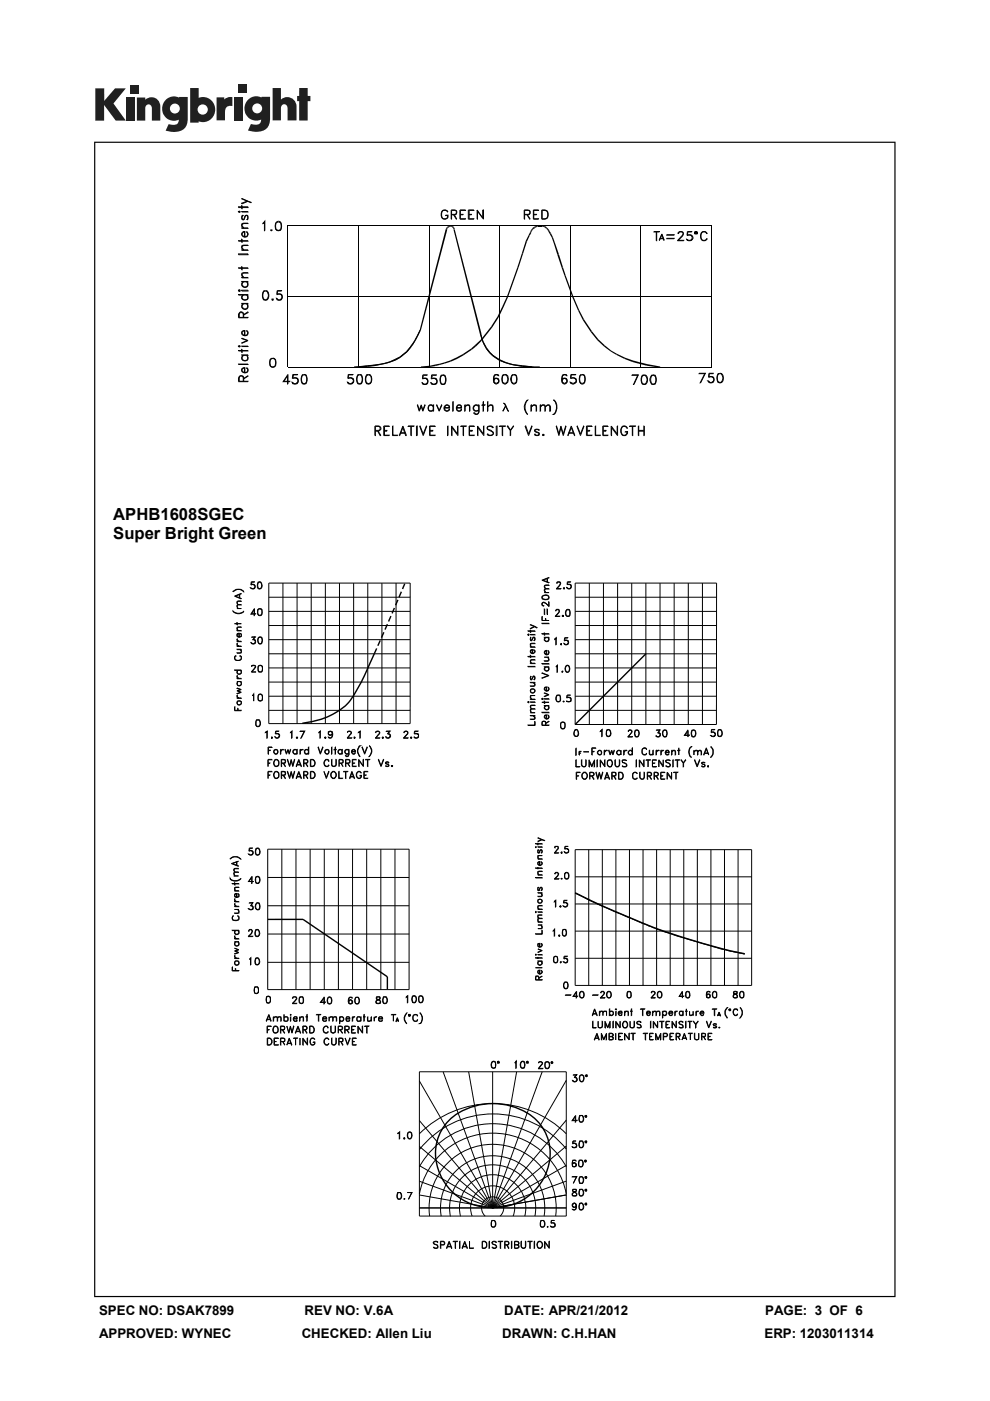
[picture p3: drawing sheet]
<svg xmlns="http://www.w3.org/2000/svg" width="210mm" height="297mm" viewBox="0 0 210 297" stroke-linecap="round" stroke-linejoin="round" font-family="sans-serif">
<defs><g id="words">
<g font-size="3.5">
<text x="24" y="110.3">APHB1608SGEC</text>
<text x="24" y="114.3">Super Bright Green</text>
</g>
<g font-size="2.8">
<text x="21" y="278.7">SPEC NO: DSAK7899</text>
<text x="64.6" y="278.7">REV NO: V.6A</text>
<text x="107" y="278.7">DATE: APR/21/2012</text>
<text x="162.3" y="278.7">PAGE: 3 OF 6</text>
<text x="21" y="283.6">APPROVED: WYNEC</text>
<text x="64" y="283.6">CHECKED: Allen Liu</text>
<text x="106.5" y="283.6">DRAWN: C.H.HAN</text>
<text x="162.2" y="283.6">ERP: 1203011314</text>
</g>
</g></defs>
<g fill="#231f20">
<path d="M20.2 18.7h1.9v2.7l2.3-2.7h2.3l-2.6 3.2 2.6 3.7h-2.2l-2.4-3.3v3.3h-1.9z"/>
<path d="M26.7 20.7h1.8v4.9h-1.8z"/>
<path d="M49.6 20.7h1.8v4.9h-1.8z"/>
<path d="M27.6 18h1.8v1.8h-1.8z"/>
<path d="M50.6 17.9h1.8v1.8h-1.8z"/>
<path d="M29 20.7h1.8v.4a1.9 1.9 0 0 1 2.2-.3 1.9 1.9 0 0 1 1 2v2.8h-1.8v-2.7a.7 .7 0 0 0-.7-.8 .7 .7 0 0 0-.7 .8v2.7h-1.8z"/>
<path d="M45.9 20.6h1.7v.5a2.02 2.02 0 0 1 1.7-.5v1.9h-.2a1.12 1.12 0 0 0-1.4 1.3v1.7h-1.8z"/>
<path d="M57.8 18.7h1.8v2.4a1.98 1.98 0 0 1 2.2-.3 1.98 1.98 0 0 1 1.1 2v2.7h-1.9v-2.6a.7 .7 0 0 0-.7-.8 .7 .7 0 0 0-.7 .8v2.6h-1.8z"/>
<path d="M63.5 18.7h1.8v1.6h.5v1.1h-.5v4.1h-1.8v-4.1h-.5v-1.1h.5z"/>
<path d="M40.3 18.7v7.3h1.8v-.3a2.63 2.63 0 0 0 3.5-2.5 2.63 2.63 0 0 0-3.5-2.5v-2zM41.9 23.2a1.1 1.1 0 0 1 2.2 0 1.1 1.1 0 0 1-2.2 0z"/>
<path d="M35.3 21a2.56 2.56 0 0 0-.6 3.3 2.56 2.56 0 0 0 3.2 1.1 1.09 1.09 0 0 1-1.5 1.1l-.6-.2-.7 1.4a5.3 5.3 0 0 0 3.8-.2 2.69 2.69 0 0 0 .9-2.4v-4.5h-1.8v.1l-.8-.2a2.44 2.44 0 0 0-1.9 .5zM36 23a1.06 1.06 0 0 1 2.1 0 1.06 1.06 0 0 1-2.1 0z"/>
<path d="M52.8 21a2.56 2.56 0 0 0-.6 3.3 2.56 2.56 0 0 0 3.2 1 1.09 1.09 0 0 1-1.5 1.1l-.7-.1-.6 1.4a5.3 5.3 0 0 0 3.7-.3 2.69 2.69 0 0 0 1-2.3v-4.6h-1.8v.2l-.9-.3a2.44 2.44 0 0 0-1.8 .6zM53.5 23a1.06 1.06 0 0 1 2.1 0 1.06 1.06 0 0 1-2.1 0z"/>
</g>
<g fill="#000">
<path d="M94.5 48.7l.3 .1-5.5 21.3-.3-.1zM94.6 48.4l.2 .4-.3-.1zM94.7 48.2l.2 .2-.1 .2-.2-.2zM94.7 48.2h.1l.2 .1zM94.9 48l.3 .2-.2 .1-.2-.1zM94.9 48l.2-.1 .2 .3h-.1zM95.1 47.9l.2-.1 .1 .3-.1 .1zM95.3 47.8l.1-.1 .1 .3-.1 .1zM95.5 47.7h.2l-.1 .4-.2-.1zM95.7 47.7l.2 .1-.3 .3zM95.9 47.8l.1 .1-.1 .3-.2-.1zM96 47.9l-.1 .3z"/>
<path d="M96.2 48.8l.3-.1 5.6 22.1h-.3zM96.1 48l.2 .2-.3 .1zM96 48.3l.3-.1 .1 .1zM96.1 48.6l.4-.1v.2zM96.1 48.4l.3-.1 .1 .2-.4 .1zM110.7 53.7l.2 .1-.9 2.9-.3-.1zM111.5 51l.3 .2-.9 2.6-.2-.1zM112.1 49.9h.3l-.6 1.3-.3-.2zM112.5 49.2l.2 .1-.3 .6h-.3zM112.5 49l.3 .1-.1 .2-.2-.1zM112.6 48.8l.3 .1-.1 .2-.3-.1zM112.6 48.8l.2-.2 .2 .2-.1 .1z"/>
<path d="M112.9 48.4l.2 .2-.1 .2-.2-.2zM112.9 48.4l.1-.2 .3 .3-.2 .1zM113 48.2l.3-.1 .2 .2-.2 .2zM113.3 48.1l.2-.1 .1 .2-.1 .1zM113.5 48l.1-.1 .2 .3h-.2zM113.6 47.9l.3-.1 .1 .3-.2 .1zM114.1 47.7h.7v.3h-.7zM113.9 47.8l.2-.1v.3l-.1 .1zM114.8 47.7h.3l-.1 .4-.2-.1zM115.1 47.7l.2 .1-.1 .3h-.2zM115.3 47.8l.2 .1-.1 .3-.2-.1zM115.5 47.9l.3 .1-.2 .2h-.2z"/>
<path d="M115.8 48l.1 .2-.1 .2-.2-.2zM115.9 48.2l.2 .1-.2 .2-.1-.1zM115.9 48.5l.2-.2 .2 .2-.3 .2zM116 48.7l.3-.2 .1 .2-.2 .1zM116.2 48.8l.2-.1 .1 .1-.2 .2zM116.3 49l.2-.2 .1 .3-.3 .1zM116.3 49.2l.3-.2 .3 .4-.3 .2zM116.6 49.6l.3-.2 .4 .9-.3 .1zM117 50.4l.3-.1 .4 1.2h-.3zM117.4 51.5h.3l.8 2.4-.3 .1zM118.2 54l.3-.1 .9 2.7-.3 .2zM119.1 56.8l.3-.2 .6 1.8-.3 .1z"/>
<path d="M76 77.7l1.9-.2v.3l-1.8 .2zM77.9 77.5l1.6-.2v.3l-1.6 .2zM79.5 77.3l1.1-.2v.3l-1.1 .2zM80.6 77.1l1-.2v.3l-1 .2zM81.6 76.9l1.1-.3v.3l-1.1 .3zM82.7 76.6l1.1-.5 .1 .3-1.2 .5zM83.8 76.1l1-.5 .1 .2-1 .6zM84.8 75.6l1.3-1.1 .3 .2-1.5 1.1zM87.1 73.4l.2 .2-.9 1.1-.3-.2zM87.9 72.1l.3 .1-.9 1.4-.2-.2zM89 70l.3 .1-1.1 2.1-.3-.1zM89.3 77.7l1.9-.2v.3l-1.9 .2z"/>
<path d="M91 77.8l1.5 .1zM91.2 77.5l1.1-.2v.3l-1.1 .2zM92.3 77.3l.9-.2 .1 .3-1 .2zM93.2 77.1l1-.2 .1 .2-1 .3zM94.2 76.9l1.2-.5 .2 .3-1.3 .4zM95.4 76.4l1.5-.6 .1 .3-1.4 .6zM96.9 75.8l1.2-.7 .2 .2-1.3 .8zM98.1 75.1l1.8-1.2 .2 .2-1.8 1.2zM99.9 73.9l.8-.7 .2 .3-.8 .6zM100.7 73.2l1.3-1.2 .2 .2-1.3 1.3zM104.2 69.2l.2 .2-2.2 2.8-.2-.2zM101.8 70.8h.2l.5 1.6-.2 .1z"/>
<path d="M102.3 72.5l.3-.1 .6 1.2-.2 .2zM103 73.8l.2-.2 .8 1.1-.3 .1zM105.5 67.1l.3 .2-1.4 2.1-.2-.2zM103.7 74.8l.3-.1 .6 .6-.2 .2zM106.5 65l.3 .2-1 2.1-.3-.2zM104.6 75.2l1.4 1-.1 .3-1.5-1zM107.5 62.8l.3 .1-1 2.3-.3-.2zM106 76.2l1.4 .6-.1 .2-1.4-.5zM109.7 56.6l.3 .1-2.2 6.2-.3-.1zM107.4 76.8l1.4 .4v.3l-1.5-.5zM108.8 77.2l2 .3v.3l-2-.3zM110.8 77.5l2.1 .2-.1 .3-2-.2z"/>
<path d="M119.7 58.5l.3-.1 1.6 4.4-.3 .1zM121.3 62.9l.3-.1 1.3 3-.3 .1zM122.6 65.9l.3-.1 1 1.9-.3 .2zM123.6 67.9l.3-.2 1.7 2.6-.3 .1zM125.3 70.4l.3-.1 1.3 1.6-.2 .2zM126.7 72.1l.2-.2 1.4 1.3-.2 .3zM128.3 73.2l1.3 1.1-.1 .2-1.4-1zM129.5 74.5l.1-.2 1.2 .7-.1 .3zM130.8 75l1.8 .8-.2 .3-1.7-.9zM132.6 75.8l1.7 .6-.1 .4-1.8-.7zM134.3 76.4l1.3 .4-.1 .3-1.3-.3zM135.6 76.8l1.7 .4-.1 .3-1.7-.4z"/>
<path d="M137.3 77.2l2.7 .5v.3l-2.8-.5z"/>
<path d="M20 30v245h169.9v-245zM20.2 30.3h169.5v244.5h-169.5z"/>
</g>
<g fill="none" stroke="#000" stroke-width=".21">
<path d="M50.6 56.8l2 .1zM50.6 53.8h2v.2h-2zM50.6 51l2 .1zM50.6 44.9l.2 .1 .1-.1-.1-.1-.2 .1h.1M50.6 43.8h2v.2h-2zM50.8 44.9h.1M51.3 59.7l1.3 .1zM51.3 58.8l1.3 .1zM51.3 56.5v.7zM51.3 53l1.3 .1zM51.3 50.7v.7zM51.3 48.3l1.3 .1z"/>
<path d="M51.3 44.9h1.3zM51.3 43.6v.7zM51.3 42.1l2 .9zM51.3 57.9l1.3-.1-.9 .1-.4 .2 .4 .7-.4-.2zM51.3 52.1l1.3-.1-.9 .1-.4 .2v.3l.4 .4-.4-.4zM51.3 47.4l1.3-.1-.9 .1-.4 .3v.2l.4 .4-.4-.4zM51.3 59.9l.3-.1-.3 .4a.63 .63 0 0 0 .4 .5 .63 .63 0 0 0 .7 0l.1-.3-.1-.6 .2 .7a.69 .69 0 0 1-.7 .5 .69 .69 0 0 1-.6-.6zM51.3 46.5h.5M51.5 45.7l-.2 .3 .2 .6M51.9 50.2v-1l-.6 .3a.6 .6 0 0 0 .6 .7 .6 .6 0 0 0 .6-.7l-.2-.3 .1-.1a.65 .65 0 0 1 .1 .9 .65 .65 0 0 1-.9 .1 .65 .65 0 0 1-.1-.9l.4-.1v1.1M52 45.8h.5M52.1 45.7l-.3 .9h-.2a.6 .6 0 0 1-.3-.9l.3-.1-.3 .2"/>
<path d="M52.4 45.7v.9M52.4 42.7l-1.1 .4v.1l1.3-.5M52.5 46.5l-.1 .1a.6 .6 0 0 0 0-1h-.1a1.03 1.03 0 0 0-.6 1M55.7 47.3l.5-.4v2l-.1-1.8zM57.5 48.7v.2l.2-.1-.1-.1M57.5 48.8h.1M58.7 47.1h.8M58.7 48.8h.8M58.8 47.1a1.32 1.32 0 0 0 0 1.7M59 46.9a1.27 1.27 0 0 0-.3 1.9 .68 .68 0 0 0 .9-.2 1.41 1.41 0 0 0-.5-1.7h-.1M59.3 47.1a1.32 1.32 0 0 1 0 1.7M61 47.8v30"/>
<path d="M61.1 47.9h89.9M76 47.8v30M91 47.8v30M93.7 44.8a.75 .75 0 0 1 1.3 .1 .78 .78 0 0 0-1-.2 .78 .78 0 0 0-.3 1 .64 .64 0 0 0 .6 .7 .64 .64 0 0 0 .6-.7l-.4-.1h.5a.73 .73 0 0 1-.7 .9 .73 .73 0 0 1-.7-.8zM95.8 45.5h.7a.43 .43 0 0 0 .3-.5 .43 .43 0 0 0-.3-.4h-.7l-.1 1.9v-2h.8a.51 .51 0 0 1 .4 .5 .51 .51 0 0 1-.4 .5h-.7M96.2 45.5l.7 1-.5-1M97.6 44.5h1.1l-1.1 .1v1.8l1.1 .1h-1.1zM97.6 45.5h.6h-.6M99.3 44.5h1.2l-1 .1v1.8l1 .1h-1.2zM99.5 45.5h.5h-.5M101.2 44.5l1.2 1.7v-1.7h.1v2l-1.2-1.7-.1 1.7zM106 47.8v30"/>
<path d="M111.3 45.5l1-.1v-.7l-1-.1-.1 1.9v-2h.7l.5 .2 .1 .5-.2 .3h-1M111.8 45.5l.7 1-.6-1M113.1 44.5h1.1l-1 .1v1.8l1 .1h-1.1zM113.2 45.5h.6h-.6M114.9 44.5h.7a1.03 1.03 0 0 1 .7 1 1.03 1.03 0 0 1-.7 1h-.7zM115 44.6h.6a.95 .95 0 0 1 .6 .9 .95 .95 0 0 1-.6 .9h-.6zM121 47.8v30M135.9 47.8v30M138.7 49.1l1.2 .1zM139.2 49.2v1.8l.1-1.8M140 50.6h.8M140 50.5h.7"/>
<path d="M140.4 49.6l.5 1.4-.5-1.2-.6 1.2zM141.4 49.8l1.6 .1zM141.4 50.5l1.6 .1zM143.8 51h1.2h-1.3l1.1-1.1 .1-.5a.6 .6 0 0 0-.9-.1l-.1 .2h-.1a.6 .6 0 0 1 .6-.4 .6 .6 0 0 1 .6 .5l-.3 .5-.9 .9M145.7 50.8l.3 .2M146.5 49.9a.61 .61 0 0 1 .3 .5 .61 .61 0 0 1-.3 .6M146.8 50.2a.79 .79 0 0 0-1.1-.3l.1-.8h.9l-.8 .1-.1 .7a.72 .72 0 0 1 1.1 .1 .72 .72 0 0 1-.2 1 .72 .72 0 0 1-1.1-.3h.1a.63 .63 0 0 0 1.1-.1M147.3 49.3l.1 .3h.4l.1-.2-.2-.3-.4 .2 .2 .2h.2v-.3h-.2v.1M148.8 49.3l.3-.2h.4l.5 .4-.5-.3h-.4a1.11 1.11 0 0 0 0 1.8h.4l.5-.4a.81 .81 0 0 1-1.1 .4 .81 .81 0 0 1-.3-1.1zM150.9 47.8v30M50.6 77.2l2 .1zM50.6 74.3l2 .1z"/>
<path d="M50.6 73.5l.2 .1 .1-.2-.1-.1-.2 .1 .1 .1M50.6 62.5l2 .1zM50.6 61.7l.2 .1v-.3h-.2l.1 .2M50.8 73.5h.1M50.8 61.7v-.2v.2M51.3 75.3h1.3zM51.3 64.3l1.3 .1zM51.3 74.1v.6zM51.3 73.4l1.3 .1zM51.3 71.7l1.3 .5-1.3 .6 1.1-.6zM51.3 61.5h1.3v.2h-1.3zM51.3 75.6l.3-.3-.3 .5a.6 .6 0 0 0 .6 .6 .6 .6 0 0 0 .6-.6l-.1-.5 .2 .8a.73 .73 0 0 1-.7 .4 .73 .73 0 0 1-.6-.5z"/>
<path d="M51.3 64.6l.3-.2-.3 .4a.63 .63 0 0 0 .4 .6 .63 .63 0 0 0 .7-.1l.1-.2-.1-.7 .2 .7a.69 .69 0 0 1-.7 .5 .69 .69 0 0 1-.6-.5zM51.3 62.7l.3-.1-.3 .3a.6 .6 0 0 0 .6 .7 .6 .6 0 0 0 .6-.7l-.1-.3 .2 .6a.74 .74 0 0 1-.7 .5 .74 .74 0 0 1-.7-.5zM51.7 66.7l.9-.6v.2l-.9 .5M51.7 67.3v-.7a.6 .6 0 0 0-.7-.5l-.4 .5v.8h2l-1.8-.1v-.9a.48 .48 0 0 1 .8 .2v.7M51.9 79v-1l-.6 .3a.6 .6 0 0 0 .6 .7 .6 .6 0 0 0 .6-.7l-.2-.3h.1a.64 .64 0 0 1 0 .8 .64 .64 0 0 1-.8 .2 .64 .64 0 0 1-.3-.9l.6-.1v1M51.9 71.1v-.9a.44 .44 0 0 0-.6 .5 .61 .61 0 0 0 .8 .4 .61 .61 0 0 0 .4-.7l-.2-.2 .1-.1 .1 .2a.62 .62 0 0 1 0 .7 .62 .62 0 0 1-.6 .2 .59 .59 0 0 1-.6-.3 .59 .59 0 0 1 0-.6l.6-.2v1M55.9 63.4l.4 .2 .4-.2M55.9 61.8h.8M56 61.7a1.79 1.79 0 0 0 0 1.9M56.3 61.6a1.1 1.1 0 0 0-.6 1.6 .64 .64 0 0 0 1 .4 1.24 1.24 0 0 0-.3-2h-.1M56.6 61.7a1.42 1.42 0 0 1 0 1.9M57.5 77.7h.7"/>
<path d="M57.5 76.1h.7M57.6 76a1.32 1.32 0 0 0 0 1.8M57.8 75.9l-.3 .1a1.17 1.17 0 0 0 .3 1.9h.1a1.06 1.06 0 0 0 .6-1 1.06 1.06 0 0 0-.6-1M57.8 63.3v.4l.1-.1v-.3M57.8 63.4v.2l.1-.2M58.1 76a1.32 1.32 0 0 1 0 1.8M58.7 63.3l.3 .3M59.5 62.4a.68 .68 0 0 1 0 1.2M59.8 62.8l-.2-.3-.2-.1-.7 .1 .1-.9h.9l-.8 .1-.1 .7a.68 .68 0 0 1 1 .1 .68 .68 0 0 1-.2 1 .68 .68 0 0 1-1-.3l.2 .2a.6 .6 0 0 0 1-.3M61.1 77.8h89.9M61.1 62.8h89.9M64.1 79.6h.8"/>
<path d="M64.2 79.5a1.79 1.79 0 0 0 0 1.8M64.4 79.4a1.18 1.18 0 0 0-.4 1.6l.1 .3a.61 .61 0 0 0 1-.3 1.82 1.82 0 0 0-.2-1.5l-.4-.1M64.8 79.5a1.79 1.79 0 0 1 0 1.8M75.9 79.6h.8M76 79.5a1.79 1.79 0 0 0 0 1.8M76.1 79.4a1.18 1.18 0 0 0-.4 1.6l.2 .3a.61 .61 0 0 0 .9-.3 1.82 1.82 0 0 0-.1-1.5l-.5-.1M76.6 79.5a1.79 1.79 0 0 1 0 1.8M77.8 79.6h.7M77.9 79.5a1.42 1.42 0 0 0 0 1.8M78.1 79.4a1.1 1.1 0 0 0-.5 1.6 .64 .64 0 0 0 .9 .3 1.24 1.24 0 0 0-.2-1.9h-.1M78.4 79.5a1.42 1.42 0 0 1 0 1.8M89.1 70a12.4 12.4 0 0 1-3.3 5 13.4 13.4 0 0 1-8.2 2.6l-2.5 .2"/>
<path d="M93.6 79.7l.2-.1 .5 .1M93.7 79.6a1.79 1.79 0 0 0 0 1.8M93.8 79.5a1.18 1.18 0 0 0-.4 1.6l.2 .3a.61 .61 0 0 0 .9-.3 1.82 1.82 0 0 0-.2-1.5l-.4-.1M94.3 79.6a1.79 1.79 0 0 1 0 1.8M102 70.8a8.1 8.1 0 0 0 7.3 6.6l5.2 .4M104.9 79.6h.8M105 79.5a1.98 1.98 0 0 0-.2 1.6l.3 .2M105.6 79.5l.2 .2a.57 .57 0 0 0-.6-.3 .57 .57 0 0 0-.4 .3 1.31 1.31 0 0 0 .4 1.7h.1a.66 .66 0 0 0 .5-.4 .66 .66 0 0 0-.2-.8 .64 .64 0 0 0-.8 .2M106.7 79.6h.8M106.8 79.5a1.66 1.66 0 0 0 0 1.8M107 79.4l-.3 .1a1.36 1.36 0 0 0 .3 1.9 .92 .92 0 0 0 .8-1.2l-.1-.5-.6-.3M107.4 79.5a1.32 1.32 0 0 1 0 1.8"/>
<path d="M108.6 79.6h.8M108.7 79.5a1.66 1.66 0 0 0 0 1.8M108.9 79.4a1.1 1.1 0 0 0-.6 1.1 1.1 1.1 0 0 0 .8 .9 1.36 1.36 0 0 0 .3-1.9l-.4-.1M109.3 79.5a1.66 1.66 0 0 1 0 1.8M119.4 79.6h.8M119.5 79.5a1.98 1.98 0 0 0-.2 1.6l.3 .2M120.1 79.5l.1 .2a.57 .57 0 0 0-.5-.3 .57 .57 0 0 0-.5 .3 1.31 1.31 0 0 0 .4 1.7 .62 .62 0 0 0 .7-.8 .62 .62 0 0 0-1.1-.2M123.1 79.6h.8M123.2 79.5a1.66 1.66 0 0 0 0 1.8M123.4 79.4l-.3 .1a1.45 1.45 0 0 0 .3 1.9h.2a1.45 1.45 0 0 0 .3-1.9l-.4-.1M123.8 79.5a1.66 1.66 0 0 1 0 1.8M135.3 79.5l-.9 2 1-2h-1.4l1.3 .1"/>
<path d="M136.2 79.7l.4-.1 .4 .1M136.3 79.6a1.79 1.79 0 0 0 0 1.8M136.6 79.5a1.1 1.1 0 0 0-.5 1.6 .64 .64 0 0 0 .9 .3 1.24 1.24 0 0 0-.3-1.9M136.9 79.6a1.42 1.42 0 0 1 0 1.8M138.2 79.7l.2-.1 .5 .1M138.3 79.6a1.79 1.79 0 0 0 0 1.8M138.4 79.5a1.16 1.16 0 0 0 0 2h.2a1.1 1.1 0 0 0 .5-1.6l-.2-.3-.4-.1M138.9 79.6a1.79 1.79 0 0 1 0 1.8M149.5 79.1l-1 2.1 1.1-2.1h-1.3l1.2 .1M151 79.9a.68 .68 0 0 1 0 1.2M152.3 79.3h.8M152.4 79.2a1.79 1.79 0 0 0 0 1.9"/>
<path d="M152.7 79.1a1.1 1.1 0 0 0-.6 1.7 .64 .64 0 0 0 1 .3 1.24 1.24 0 0 0-.3-2h-.1M153 79.2a1.42 1.42 0 0 1 0 1.9M51.7 80.8l-.1-1-.3-.1h-.5l-.2 .5v.7h2l-1.8-.1v-1h.7l.1 1M51.7 80.2l.9-.5-.9 .6M60.1 80.8l1.4 .1h-1.4l1-1.5v2l-.1-1.7-.9 1.2M62 81.1l.3 .2M62.8 80.2a.64 .64 0 0 1 .3 .9l-.3 .2M63.2 80.6a.84 .84 0 0 0-1.2-.4l.1-.8h1l-.8 .1-.2 .7a.72 .72 0 0 1 1.1 .1 .72 .72 0 0 1-.3 1 .72 .72 0 0 1-1-.3l.2 .2a.68 .68 0 0 0 1.1-.3M64.1 81.2l.3 .1 .5-.1M73.8 81.1l.3 .2M74.5 80.2a.64 .64 0 0 1 .4 .9l-.4 .2M75 80.6a.84 .84 0 0 0-1.2-.4l.1-.8h1l-1 .1v.7a.72 .72 0 0 1 1 .1 .72 .72 0 0 1-.2 1 .72 .72 0 0 1-1-.3l.2 .2a.68 .68 0 0 0 1.1-.3"/>
<path d="M75.9 81.2l.2 .1 .6-.1M77.8 81.2l.3 .1 .4-.1M79.6 91.3l.9-.1a.48 .48 0 0 0-.2-.8h-.7l-.1 2v-2.1h.8a.6 .6 0 0 1 .5 .7l-.5 .4h-.7M80.1 91.4l.5 1h.2l-.6-1M81.4 90.3h1.2l-1 .1v1.9l1 .1h-1.2zM81.6 91.3h.5v.1h-.5M83.3 90.3v2l1.1 .1h-1.1zM84.9 91.8h1.1M84.9 91.8h1M85.5 90.3l.7 2.1h-.2l-.5-1.7-.8 1.7zM86.6 90.3l1.2 .1zM87.1 90.4v2l.1-2"/>
<path d="M88.3 90.3h.2v2.1h-.2zM88.5 85.8l.4 1.1 .4-1.1 .4 1.1 .5-1.1-.5 1.4-.4-1-.4 1zM89 90.3l.8 1.7 .7-1.7-.7 2.1zM89.6 81.3l.3 .1M90.4 80.2a.68 .68 0 0 1 0 1.2M90.7 80.7l-.2-.4-.2-.1-.7 .1 .1-.8h.9l-.8 .1-.1 .6a.68 .68 0 0 1 1 .2 .68 .68 0 0 1-.2 1 .68 .68 0 0 1-1-.3h.1a.6 .6 0 0 0 .9 .2l.2-.3M91 86l.3-.2 .4 .1 .2 .3-.4-.3a.6 .6 0 0 0-.6 .6 .6 .6 0 0 0 .6 .6l.4-.2-.6 .3a.76 .76 0 0 1-.3-1.2zM91.1 90.3h1.2l-1.1 .1v1.9l1.1 .1h-1.2zM91.2 91.3h.6v.1h-.6M91.5 81.3l.3 .1M91.9 85.8l.1 1.4zM92.2 80.2a.71 .71 0 0 1 .4 1.1l-.4 .1"/>
<path d="M92.6 85.8l.6 1.2 .5-1.2-.5 1.4zM92.6 80.7a.84 .84 0 0 0-1.1-.4v-.8h1.1l-.9 .1-.2 .6a.72 .72 0 0 1 1.1 .2 .72 .72 0 0 1-.2 1 .72 .72 0 0 1-1-.3h.1a.64 .64 0 0 0 .6 .3 .64 .64 0 0 0 .5-.4M93.6 81.3h.7M94.3 86.4h1l-.4-.5a.59 .59 0 0 0-.6 .6 .59 .59 0 0 0 .6 .6l.4-.3 .1 .1a.67 .67 0 0 1-1 .1 .67 .67 0 0 1-.1-.9 .67 .67 0 0 1 1-.1l.1 .5h-1.1M94.9 90.3l.1 2.1zM95.8 90.3l1.2 1.7 .1-1.7v2.1l-1.2-1.7-.1 1.7zM96 85.2l.1 2zM96.9 86.4h.9l-.1-.4-.5-.1a.61 .61 0 0 0-.3 .8 .61 .61 0 0 0 .8 .3l.1-.2 .1 .1a.64 .64 0 0 1-.9 .1 .64 .64 0 0 1-.1-.9 .64 .64 0 0 1 .9-.1l.1 .5h-1M97.7 90.3l1.2 .1zM98.2 90.4v2l.1-2M98.6 85.8l.1 1.4zM98.9 85.9h.7l.1 1.3-.2-1.2-.3-.1-.5 .4z"/>
<path d="M99.5 90.3h1.1l-1 .1v1.9l1 .1h-1.1zM99.6 91.3h.6v.1h-.6M100.6 86l.3-.2 .5 .1 .1 .3-.4-.3a.63 .63 0 0 0-.6 .4 .63 .63 0 0 0 .2 .7l.4 .1 .4-.2-.7 .3a.69 .69 0 0 1-.2-1.2zM101.3 90.3l1.2 1.7 .1-1.7v2.1l-1.2-1.7-.1 1.7zM101.5 85.8l.1 1.5-.1 .3-.5 .3-.3-.1-.3-.3 .7 .3 .3-.2zM102.2 85.8l.7 .1zM102.5 85.2v2zM103.4 85.2l.1 2zM103.5 90.4a.93 .93 0 0 1 1.2 .3h-.3l-.1-.2a.61 .61 0 0 0-.9 .3l.1 .2 .7 .3a.58 .58 0 0 1 .4 .4 .58 .58 0 0 1-.2 .6 .85 .85 0 0 1-1.1-.3l.3 .2a.74 .74 0 0 0 1-.3l-.1-.2-1.1-.7-.1-.3zM103.5 86.3l.5-.5 .5 .1 .1 1.3-.2-1.2-.4-.1zM104.8 80.7l.1-.4 .3-.1 .4 .1 .2 .4M104.8 80.9l.1 .3a.6 .6 0 0 0 .9-.3"/>
<path d="M105.1 80.2l-.3 .2v.4M105.3 90.3h.1v2.1h-.1zM105.4 80.2a.6 .6 0 0 1 .3 .9l-.3 .2M105.9 90.3l1.3 .1zM106.5 90.4v2l.1-2M106.6 87.2l.7-1.2-.6 1.2M106.7 85.5l.4 .2 .8 1.5M106.7 81.2h.8M106.9 85.5l.8 1.6 .3 .1M108.2 91.3l.8-1-.7 1v1.1M108.3 91.3l-.6-1h-.2l.7 1 .1 1.1M108.6 81.2h.8"/>
<path d="M111.4 90.3h.1l.6 1.7 .8-1.7-.8 2.1zM111.7 85l.2-.2a2.23 2.23 0 0 0 0 3.1 2.09 2.09 0 0 1-.2-2.9zM112.6 85.8l.1 1.4zM112.7 86.3l.5-.5 .5 .1 .1 1.3-.2-1.2-.4-.1zM113.5 92.2h.8M113.5 91.2h.8M113.5 91.4l.8 .4v.5a.65 .65 0 0 1-.9-.3l.2 .3M113.6 91.1v.4M114.2 91.1l.2 .2-.1-.2-.4-.1-.5 .2a.91 .91 0 0 0 .9 .6M114.2 91.8v.5M114.6 85.8l.1 1.4zM114.9 85.9h.7l.1 1.3-.2-1.2-.4-.1-.4 .4z"/>
<path d="M115.2 92v.4l.2-.1-.2-.3M115.2 92.2h.1M115.7 86.3l.5-.5 .4 .1 .2 .4v.9h-.2l-.1-1.2-.3-.1zM117.4 84.8a1.94 1.94 0 0 1 .3 2.9l-.3 .2a2.03 2.03 0 0 0 0-3.1zM118 90.3l.5 1.7 .5-1.7 .5 1.7 .6-1.7-.6 2.1-.5-1.7-.5 1.7zM119.2 80.7l.2-.4 .2-.1 .5 .1 .1 .4M119.2 80.9a.55 .55 0 0 0 .5 .4 .55 .55 0 0 0 .5-.4M119.6 80.2l-.3 .2-.1 .4M119.9 80.2a.6 .6 0 0 1 .3 .9l-.3 .2M120.6 91.8h1.2M120.7 91.8h1M121 81.1l.3 .2"/>
<path d="M121.2 90.3l.7 2.1-.7-1.7-.8 1.7zM121.8 80.2a.64 .64 0 0 1 .3 .9l-.3 .2M122.2 80.5a.93 .93 0 0 0-1.2-.3l.1-.8h1l-.9 .1-.1 .7a.75 .75 0 0 1 .9 0 .75 .75 0 0 1 .2 .9l-.5 .3a.67 .67 0 0 1-.8-.4h.1a.73 .73 0 0 0 1.2-.1M122.4 90.3l.7 1.7 .8-1.7-.8 2.1zM123.1 81.2h.8M124.4 90.3h1.2l-1 .1v1.9l1 .1h-1.2zM124.6 91.3h.5v.1h-.5M126.2 90.3l.1 2 1 .1h-1.1zM127.9 90.3h1.1l-1.1 .1v1.9l1.1 .1h-1.1zM127.9 91.3h.6v.1h-.6M129.6 90.3l1.3 1.7 .1-1.7v2.1l-1.3-1.7-.1 1.7zM131.9 90.5a.7 .7 0 0 1 1.2 .3h-.1a.65 .65 0 0 0-.7-.4 .65 .65 0 0 0-.6 .7v.5a.64 .64 0 0 0 .7 .7 .64 .64 0 0 0 .6-.7l-.4-.1h.5a.73 .73 0 0 1-.7 .9 .73 .73 0 0 1-.7-.8v-.5z"/>
<path d="M133.5 90.3l1.3 .1zM134.1 90.4v2l.1-2M135.4 90.3l.1 2.1zM135.5 91.4h1.1M135.5 91.3h1.1M136.2 81.3h.8M136.6 90.3l.1 2.1zM138.2 81.3h.7M150.3 80.8l.2 .3M151.4 80.3a.78 .78 0 0 0-1.1-.3l.1-.9h.9l-.8 .1-.1 .7a.71 .71 0 0 1 1 .2 .71 .71 0 0 1-.3 1 .71 .71 0 0 1-1-.3l.8 .3 .5-.4M152.3 80.9l.4 .2 .4-.2M49.4 129.5a1.54 1.54 0 0 0 2.3 0 1.38 1.38 0 0 1-2.3 0z"/>
<path d="M49.4 125.4l.7-.4h1l.6 .5a1.5 1.5 0 0 0-2.3 0zM49.7 126.4l1.5-.6-1.3 .6 1.3 .6zM49.7 132.2h1.5M49.8 139.2v.6a.71 .71 0 0 0 .9 .2 .71 .71 0 0 0 .4-.8l-.3-.2 .4 .2v.6l-.4 .2-.9-.1-.2-.6 .4-.3zM50.2 136.4l.1 .4 .4 .2a.46 .46 0 0 1-.5-.6zM50.2 135.5l.1 .3 .4 .2-.4-.2zM50.2 138.4l.9-.1 .1-.2-.3-.4 .3 .2v.5zM50.2 137.7h1zM50.2 137l1 .1zM50.2 136h1zM50.2 133.7l1 .1zM50.2 132l.1 .5z"/>
<path d="M50.2 129h1M50.3 134.4h.4v.6l-.4-.1zM50.3 133l.9-.1-.9 .2v.4l.2 .2a.45 .45 0 0 1-.2-.7zM50.3 128.3l.9-.1-.9 .1 .2 .7a.55 .55 0 0 1-.2-.7zM50.3 127.5l.9-.1-.9 .2v.4l.2 .2a.45 .45 0 0 1-.2-.7zM50.7 135l.4-.1 .1-.1v-.3l-.3-.1 .1-.1 .2 .1v.5l-.2 .1a.48 .48 0 0 1-.6 0 .48 .48 0 0 1-.1-.6l.5-.1v.7M50.8 126.1v.6M50.8 126v.8M53.2 124.7l.2 .1M53.3 136.3l.3 .2M53.3 130.1l.9 .1h-1l.8-1.2v1.5l-.1-1.2-.6 .9M53.8 123.9a.47 .47 0 0 1 .3 .5 .47 .47 0 0 1-.3 .4"/>
<path d="M53.9 135.6l.2 .2v.5l-.2 .2M54.1 124.2l-.4-.3-.5 .1 .1-.6h.7h-.6l-.1 .5h.6a.51 .51 0 0 1 .2 .6 .51 .51 0 0 1-.5 .4l-.5-.3 .2 .1a.52 .52 0 0 0 .8-.2M54.1 135.1l-.7-.1h.7l-.5 .6 .5 .1v.3M54.1 135l-.5 .6h.5l.1 .4-.1 .5h-.7l-.1-.3a.45 .45 0 0 0 .5 .3 .45 .45 0 0 0 .3-.4M54.7 124.7h.6M54.7 123.4h.5a.96 .96 0 0 1 .2 1.3l-.5 .2a1.09 1.09 0 0 1-.2-1.5zM54.7 123.5h.6M54.8 130.4h.6M54.8 123.4l-.1 .6 .1 .8M54.8 129.1a.55 .55 0 0 1 .8 .2v.9l-.2 .3h-.3l-.4-.3v-.9zM54.8 129.2h.6M54.9 136.4h.6"/>
<path d="M54.9 135.2h.6M54.9 135.1a.45 .45 0 0 1 .7 .2l.1 .3a.74 .74 0 0 1-.6 1 .94 .94 0 0 1-.2-1.5zM54.9 129.1a1.02 1.02 0 0 0 0 1.4M55 135.1a.99 .99 0 0 0 0 1.4M55.2 123.4a1.02 1.02 0 0 1 0 1.4M55.3 129.1a1.02 1.02 0 0 1 0 1.4M55.4 135.1l.2 .5-.2 .9M57 123.6h30v29.8h-30zM57 138.6h30M57 135.6h30M57 132.6h30M57 129.6h30"/>
<path d="M57 126.6h30M60 123.6v29.8M63 123.6v29.8M66 123.6v29.8M69 123.6v29.8M72 123.6v29.8M75 123.6v29.8M78 123.6v29.8M81 123.6v29.8M84 123.6v29.8M112 139.2l1.5 .1zM112 134.5l.1-.1v.3z"/>
<path d="M112 133.8h1.5zM112.1 134.5v.1zM112.5 138.9l.1 .5zM112.5 137.1l1 .1zM112.5 136.6l.2-.2h.8l-.9 .1v.5l.1 .1zM112.5 134.5l1 .1zM112.5 133.6l.1 .5zM112.5 132.4l1.4 .8zM112.6 139.9h.9l-.9 .1v.4l.1 .2a.45 .45 0 0 1-.1-.7zM112.6 137.9l.3-.1v.7l-.3-.2zM112.6 135.7h.2M112.6 135.1v.7"/>
<path d="M112.9 138.5a.4 .4 0 0 0 .4-.2 .4 .4 0 0 0 0-.4l-.1-.1v-.1l.3 .3v.2l-.3 .3a.46 .46 0 0 1-.6-.1 .46 .46 0 0 1 .1-.7h.3v.8M113.1 135.1l-.3 .7-.2 .1-.1-.3 .1-.5v.1M113.1 135.2h.3M113.3 135.1v.7M113.3 132.8l-.8 .5 1-.5M113.4 135.7l-.2 .2a.48 .48 0 0 0 .2-.8h-.3l-.4 .7M114.9 123l1.6-.6-1.3 .6 1.3 .6zM114.9 134.4h1.6zM114.9 132.2h1.6zM115 126.5a1.02 1.02 0 0 1 1.4 0M115 126.9l.6 .2 .8-.2M115 126.4l1-.3 .3 .2 .2 .5a1.09 1.09 0 0 1-1.5 .2z"/>
<path d="M115 131.6l-.1-.9v.9h1.6M115.1 126.4v.6M115.4 125.6h1.1M115.4 135.1l1.1 .1zM115.4 134.2l.1 .5zM115.4 129.1l.1 1.2zM115.4 139.3h1.1M115.5 124.9l1-.1-.9 .2-.1 .2 .3 .4-.4-.4zM115.5 124.1l1-.1-1 .3 .3 .5-.4-.3zM115.5 135.3l.2-.1-.2 .3a.43 .43 0 0 0 .4 .5 .43 .43 0 0 0 .5-.5l-.1-.3a.49 .49 0 0 1 0 .6 .49 .49 0 0 1-.6 .2l-.3-.3zM115.6 138.1l.3-.1v.8l-.4-.4zM115.7 131.6l.1-.5v.5"/>
<path d="M115.9 138.8l.4-.1v-.8l.2 .3-.2 .6a.5 .5 0 0 1-.8-.2 .5 .5 0 0 1 .4-.7v.9M116 122.7v.6M116 129.1l.1 1.2zM116.1 122.6v.8M116.3 126.4v.6M116.4 128.5l.1-.9v1l-.7-.7-.4-.1-.4 .1v.4l.4 .1-.1 .1-.4-.2v-.4l.5-.2 1.1 .8M117.6 135.5l.4-.3v1.5l-.1-1.3zM117.8 130.6l.9 .1h-1l.9-.9v-.4l-.5-.1-.3 .2 .3-.3h.3l.3 .4-.9 1.1M118.1 124.8l.9 .1h-1l.8-1.1-.1-.4h-.5l-.1 .3v-.1l.2-.2h.4l.2 .4-.8 1.1M119 136.5l.1 .2-.2-.1zM119 136.6h.1zM119.2 130.5h.2l.1 .1-.2 .1z"/>
<path d="M119.3 130.5l.1 .1zM119.5 124.7l.2-.1v.3zM119.6 124.7l.1 .1zM119.7 136.5l.2 .1M120.2 129.3h.6l.1 .6v.6a.47 .47 0 0 1-.5 .2 .47 .47 0 0 1-.4-.2 1.15 1.15 0 0 1 .2-1.2zM120.2 129.4h.6M120.2 130.5h.6M120.3 124.6l.2 .2M120.3 135.8a.47 .47 0 0 1 .2 .4 .47 .47 0 0 1-.2 .4M120.3 129.3a1.02 1.02 0 0 0 0 1.3M120.5 136a.6 .6 0 0 0-.8-.1l.1-.7h.6l-.6 .1v.5l.1-.1a.51 .51 0 0 1 .7 .6l-.2 .3-.2 .1-.4-.1-.1-.2a.46 .46 0 0 0 .4 .3 .46 .46 0 0 0 .4-.3M120.7 129.3l.2 .2v1l-.2 .1"/>
<path d="M120.9 123.9l.1 .1a.55 .55 0 0 1-.1 .8M121.1 124.2l-.1-.3h-.7v-.5h.7h-.6l-.1 .5a.52 .52 0 0 1 .8 .2 .52 .52 0 0 1-.2 .7 .52 .52 0 0 1-.7-.3h.1a.45 .45 0 0 0 .4 .3 .45 .45 0 0 0 .4-.3M122 138.6h29.9M122 135.6h29.9M122 132.6h29.9M122 129.6h29.9M122 126.6h29.9M122 123.6h30v30h-30zM125 123.6v30M128 123.6v30M131 123.6v30M134 123.6v30"/>
<path d="M137 123.6v30M140 123.6v30M143 123.6v30M146 123.6v30M149 123.6v30M49.7 149.8l.1 .8 1.4 .1h-1.5zM49.7 142.1h1.5zM50.2 147.4l.2 .5 .3 .1M50.2 143.2l.1 .5 .4 .1a.46 .46 0 0 1-.5-.6zM50.2 148l1 .1zM50.2 145.9l1 .3-.8 .3 .8 .3-1 .3 .8-.3-.8-.3 .8-.3zM50.2 143.8l1 .1z"/>
<path d="M50.2 144.5h1M50.3 148.7l.4-.1 .5 .1v.5a.55 .55 0 0 1-.8 .2l-.2-.3zM50.3 148.7h.7l.2 .2-.1 .3-.3 .2-.4-.1zM50.4 150.6v-.4l.1 .4M50.4 144.5v.8l.4 .1 .3-.2 .1-.4-.2-.3 .2 .2v.5a.55 .55 0 0 1-.8 .2l-.2-.4zM50.4 142.1v.7a.48 .48 0 0 0 .5 0 .48 .48 0 0 0 .3-.4l-.2-.3 .2 .2v.4a.5 .5 0 0 1-.6 .3 .5 .5 0 0 1-.4-.6zM53.4 142.5l.8-1-.1-.4-.2-.1-.5 .1v.3l.1-.3h.6v.4l-.8 1h1M53.5 147.5l.3-.4v1.6v-1.4zM54.4 154h.6M54.4 152.6h.6l.2 .3 .1 .5-.4 .6-.6-.1-.1-.4zM54.4 152.7h.6M54.5 152.6l-.2 .3v.9l.2 .2"/>
<path d="M54.9 152.6a1.02 1.02 0 0 1 0 1.4M54.9 148.5h.6M54.9 142.4h.6M54.9 147.2l.3-.1 .5 .4v.9a.55 .55 0 0 1-1 0v-.9zM54.9 141.1a.55 .55 0 0 1 .8 .2v.9l-.2 .3h-.6l-.2-.3v-.9zM54.9 147.3h.6M54.9 141.1h.6M55 147.2a1.02 1.02 0 0 0 0 1.4M55 141.1a.99 .99 0 0 0 0 1.4M55.4 147.2a1.02 1.02 0 0 1 0 1.4M55.4 141.1a.99 .99 0 0 1 0 1.4M56.3 155.3l.4-.3v1.5l-.1-1.3z"/>
<path d="M56.9 158.4h.8l-.8 .1v1.4zM56.9 159.1h.5h-.5M57 150.6h30M57 147.6h30M57 144.6h30M57 141.6h30M57.6 156.3l.2 .1-.1 .1zM57.6 156.4h.1zM58.4 156.3l.1 .1M59 155.6a.47 .47 0 0 1 .2 .4 .47 .47 0 0 1-.2 .4M59.2 155.8l-.1-.2h-.7l.1-.6h.6l-.6 .1v.5h.6a.52 .52 0 0 1 .2 .6 .52 .52 0 0 1-.6 .3l-.4-.3 .6 .2 .3-.3M59.5 158.9l.1 1z"/>
<path d="M59.6 159.1l.6-.2-.5 .2-.1 .2zM60.4 158.9l.3 .8 .4-.8 .2 .8 .4-.8-.4 1-.2-.8-.4 .8zM61.6 155.3l.3-.3v1.5l-.1-1.3zM62.2 159.1l.2-.2 .5 .2-.2-.1a.43 .43 0 0 0-.5 .4 .43 .43 0 0 0 .5 .4l.2-.1-.2 .2h-.3l-.2-.2zM62.9 158.9l.1 1zM62.9 156.3l.2 .1-.1 .1-.1-.1zM62.9 156.4h.1zM63.6 158.9l.1 1zM63.8 159.1l.5-.2-.4 .2-.2 .2zM64.6 155l-.8 1.5 .8-1.5h-1l1 .1M65.4 158.4l.1 1.5zM67.4 158.4l.5 1.3 .6-1.3-.6 1.5z"/>
<path d="M67.6 155.3l.3-.3v1.5v-1.3zM69 156.3l.1 .1-.1 .1-.1-.1zM69 156.4h.1M69 159.1h.7v.6l-.2 .1-.4-.1-.1-.2zM69.6 155.3a.48 .48 0 0 1 .9 0M69.6 155.6a.48 .48 0 0 0 .9 0M69.7 156.4h.6M70 155.1l-.3 .1-.1 .2 .4 .4M70.1 155.1a.84 .84 0 0 1 .1 1.3M70.3 158.4l.1 1.5zM70.5 155.7a.48 .48 0 0 1-.9 0v-.5a.61 .61 0 0 1 .9 0 .78 .78 0 0 1 .1 .9 .78 .78 0 0 1-.9 .3l-.1-.1 .2 .1M70.5 155.5l-.4 .3"/>
<path d="M70.8 158.9l.5 .1zM71.1 158.4l.1 1.5zM71.8 159.1l.2-.2 .5 .2-.2-.1a.43 .43 0 0 0-.6 .4 .43 .43 0 0 0 .6 .4l.2-.1-.2 .2h-.3l-.2-.2zM72.5 158.9l.1 1zM73.2 159.1l.2-.2 .6 .2-.3-.1a.43 .43 0 0 0-.5 .4 .43 .43 0 0 0 .5 .4l.3-.1-.3 .2h-.3l-.2-.2zM73.7 156.4l.9 .1h-1l.9-1.1-.3-.3h-.3l-.2 .2 .1-.2a.47 .47 0 0 1 .7 .3l-.8 1.1M74 158.9v1.1l-.1 .3-.5 .1-.2-.2 .3 .1 .4-.1zM74.6 159.3a.4 .4 0 0 0 .2 .4 .4 .4 0 0 0 .4 0l.1-.1 .1 .1-.3 .2h-.2l-.3-.2a.48 .48 0 0 1 0-.6 .48 .48 0 0 1 .5-.2l.3 .2v.3h-.8M74.7 159.1l.4-.1 .2 .3h-.7zM75.1 156.3l.2 .1-.1 .1zM75.1 156.4h.1zM76 155.3l.4-.3v1.5l-.1-1.3z"/>
<path d="M76.2 158.2l.2-.1-.2 .1a1.61 1.61 0 0 0 .2 2.2 1.53 1.53 0 0 1-.2-2.2zM76.7 158.4l.6 1.3 .6-1.3-.6 1.5zM78.3 158.1a1.38 1.38 0 0 1 0 2.3l.1-.2a1.49 1.49 0 0 0-.1-2.1zM79.6 156.4l1 .1h-1M79.8 155.1a.47 .47 0 0 1 .8 .3l-1 1.1 .9-1.1-.3-.3-.6 .2zM81.1 156.4l.1-.1 .1 .1-.1 .1zM81.2 156.4h.1M81.9 156.3l.2 .1M82.4 155.6l.4 .4-.4 .4M82.7 155.1l-.8-.1h.9l-.5 .6h.3a.51 .51 0 0 1 0 .8 .51 .51 0 0 1-.8-.2l.1 .2a.54 .54 0 0 0 .9-.3M82.7 155l-.5 .6 .4 .1 .2 .2M85.6 156.4l1 .1h-1l.9-1.1-.3-.3-.6 .2a.52 .52 0 0 1 .9-.1v.4l-.9 .9"/>
<path d="M87.2 156.3l.1 .1-.1 .1-.1-.1zM87.2 156.4h.1M87.8 156.3l.3 .1M88.4 155.6l.3 .1 .1 .2-.1 .4-.3 .1M88.8 155.8l-.2-.2h-.8l.1-.6h.8l-.7 .1-.1 .5 .4-.1 .5 .2v.6a.5 .5 0 0 1-.5 .2 .5 .5 0 0 1-.5-.3 .52 .52 0 0 0 .8 .2l.2-.3M112 141.3l1.5 .1zM112 148.8h.1v.2zM112 153.7h1.4l.1-.7v.8zM112.1 148.8v.1zM112.5 145.4h.8l.1-.3-.2-.3 .3 .3-.1 .3-.2 .1zM112.5 144.7l1 .1zM112.5 140.6l1 .1z"/>
<path d="M112.5 152.5h.8l.1-.4-.2-.3 .3 .3v.3l-.3 .1zM112.5 151.7l1 .1zM112.5 148.8l1 .1zM112.5 148.2l1 .1zM112.5 151.1h1M112.6 144h.2M112.6 143.4v.7M112.6 146.2l.6-.1 .2 .3a.45 .45 0 0 1-.5 .5 .45 .45 0 0 1-.3-.7zM112.6 150.3h.9l-.9 .1 .1 .7a.55 .55 0 0 1-.1-.8zM112.6 149.6l.9-.1-.9 .2v.4l.1 .2a.45 .45 0 0 1-.1-.7zM112.6 147.5h.9l-.9 .1 .1 .6-.2-.3zM113.1 143.4l-.3 .7-.2 .1-.1-.4 .1-.5v.2"/>
<path d="M113.1 143.5h.3M113.3 143.4v.7M113.4 144l-.2 .2a.45 .45 0 0 0 .3-.5 .45 .45 0 0 0-.3-.4l-.5 .8M114.9 148.1h.2l.1 .1-.2 .1zM114.9 151l1.6 .1zM114.9 142.6l1.6 .6-1.6 .6 1.4-.6zM114.9 140.7l1.6 .1zM114.9 148.9h1.6M115 148.1l.1 .1zM115.4 149.6l1.1 .1zM115.4 148.7l.1 .5zM115.4 148.1l1.1 .1z"/>
<path d="M115.4 146.9l1.1 .4-1.1 .4 .9-.4zM115.4 141.4l1.1 .1zM115.4 140.1h.8l.2-.2-.2-.6a.55 .55 0 0 1 .2 .8zM115.4 149.9l.3-.2-.2 .2a.43 .43 0 0 0 .4 .5 .43 .43 0 0 0 .5-.5l-.1-.2a.49 .49 0 0 1 0 .6 .49 .49 0 0 1-.6 .1l-.3-.2zM115.4 141.7l.3-.2-.2 .2a.43 .43 0 0 0 .4 .5 .43 .43 0 0 0 .5-.5l-.1-.2a.49 .49 0 0 1 0 .6 .49 .49 0 0 1-.6 .1l-.3-.2zM115.6 151.7l.3-.1v.8l-.4-.3zM115.6 145.8l.3-.1v.8l-.4-.3zM115.8 153.3l.7-.4-.7 .5M115.8 153.7l-.1-.7h-.7l-.1 .8h1.6l-1.5-.1 .1-.7h.5l.1 .7M115.9 152.4l.4-.1v-.7a.49 .49 0 0 1 0 .7 .49 .49 0 0 1-.6 .1l-.3-.3 .2-.5h.3v.8M115.9 146.5l.4-.1v-.7a.49 .49 0 0 1 0 .6 .49 .49 0 0 1-.6 .2l-.3-.3 .2-.5h.3v.8M117.9 141.4l.3-.4v1.6l-.1-1.4z"/>
<path d="M118.1 147.5h.6M118.1 148.7h.6M118.1 147.4h.6l.1 .2 .1 .7-.1 .3-.3 .2-.5-.2-.1-.4zM118.2 147.4a1.02 1.02 0 0 0 0 1.3M118.7 147.4l.1 .2v1l-.1 .1M119.1 153.2h.6M119.1 154.4h.6M119.1 153.1a.55 .55 0 0 1 .7 .2v.9l-.1 .3-.4 .1-.4-.4v-.9zM119.2 142.4h.1l-.1 .2zM119.2 153.1a.99 .99 0 0 0 0 1.4M119.2 142.4h.1M119.2 142.3h.1"/>
<path d="M119.4 148.7h.3zM119.5 148.7h.1M119.6 153.1a.99 .99 0 0 1 0 1.4M120.1 141.1l.2-.1a.78 .78 0 0 1 .6 .8 .78 .78 0 0 1-.6 .8l-.2-.1a1.02 1.02 0 0 1 0-1.4zM120.1 142.4h.5M120.1 141.2h.5M120.2 141.1a1.02 1.02 0 0 0 0 1.4M120.2 148.7h.2M120.3 147.4v.5a.58 .58 0 0 1 .7 0 .58 .58 0 0 1 .1 .8l-.4 .1-.5-.1v-.1l.1 .1h.6l.2-.2M120.6 141.1l.2 .6-.2 .8M120.8 147.9l.3 .3-.1 .5h-.2M121 147.4h-.7v.6a.58 .58 0 0 1 .8 .2"/>
<path d="M122 154.7h.3a1.03 1.03 0 0 1 .3 1.3l-.5 .2-.4-.5zM122 156h.5M122 154.8h.5M122 150.6h29.9M122 147.6h29.9M122 144.6h29.9M122 141.6h29.9M122 154.7a1.02 1.02 0 0 0 0 1.4M122.1 158.6l.1 1.6zM122.5 154.7l.1 .6-.1 .8M122.9 159.3l-.1 .8v-.8h.5M122.9 159.7h.2h-.2"/>
<path d="M123.7 159.4h1.2M125.5 158.6h.9h-.8v1.5zM125.6 159.3l.4 .1h-.4M127.3 155l.4-.3v1.5l-.1-1.4zM128.1 159.1l.1 1zM128.3 159.3l.3-.2h.2l-.6 .4zM128.7 154.8h.6M128.7 156h.6M128.7 154.7h.6l.3 .6v.4l-.5 .5-.5-.3zM128.8 154.7l-.2 .3v.9l.2 .2M129.1 159.1l.3 .7 .3-.7 .3 .7 .3-.7-.3 1-.3-.8-.3 .8zM129.2 154.7a1.02 1.02 0 0 1 0 1.4"/>
<path d="M131.7 159.1v1M132.3 159.1l.1 1zM132.5 159.1h.5l-.5 .1-.1 .3zM133.2 156.2l.9 .1h-1l.9-1.1-.2-.4-.6 .2 .3-.3h.3l.3 .5-.9 1.1M133.3 159.3l.3-.2h.2l.3 .2-.3-.2a.43 .43 0 0 0-.5 .5 .43 .43 0 0 0 .5 .4l.3-.2-.3 .3h-.2l-.4-.4zM134.1 158.6l.1 1.5zM134.7 154.9h.6M134.7 156.1h.6M134.7 154.8a.52 .52 0 0 1 .8 .2 .82 .82 0 0 1-.5 1.3l-.3-.1-.1-.6zM134.8 154.8l-.1 .6 .1 .8M135.3 154.8a1.02 1.02 0 0 1 0 1.4M136.4 158.7l.1-.1a.48 .48 0 0 1 .7 .3l-.5-.3a.71 .71 0 0 0-.5 .7 .71 .71 0 0 0 .5 .7l.5-.3-.3 .4h-.3l-.4-.4v-.8z"/>
<path d="M137.7 159.1l.2 .8 .2 .1 .4-.2a.45 .45 0 0 1-.7 .2zM138.5 159.1l.1 1zM139.1 156l.3 .2M139.1 159.1l.1 1zM139.4 159.1h.4l-.4 .1-.2 .3zM139.6 155.3l.4 .2 .1 .3-.2 .4-.4 .1-.4-.2v-.2a.47 .47 0 0 0 .5 .3 .47 .47 0 0 0 .4-.3M139.7 155.4l.3 .1v.5l-.3 .2M140 154.8l-.8-.1h.8l-.4 .7M140 154.7l-.5 .7h.4l.1 .3M140.2 159.1v1zM140.4 159.1h.4l-.6 .4zM140.8 154.8a.45 .45 0 0 1 .6 .2l.1 .6-.2 .6h-.5a1.02 1.02 0 0 1 0-1.4z"/>
<path d="M140.8 154.9h.5M140.8 156.1h.5M140.8 154.8a1.02 1.02 0 0 0 0 1.4M141.2 159.5l.1 .4 .1 .1 .5-.2-.2 .3a.48 .48 0 0 1-.6-.6 .48 .48 0 0 1 .8-.3v.4h-.7M141.3 154.8l.1 .6-.1 .8M141.3 159.2l.4-.1 .2 .4h-.7zM142.4 159.1l.1 1zM142.7 159.1h.5l.1 1-.2-.9-.2-.1-.4 .3zM143.7 159.1h.5zM144 158.6v1.5M145.2 155.8l1.1 .1h-1.1l.7-1.2v1.6M145.9 155l-.7 .9"/>
<path d="M146.3 158.6l.4-.3a1.53 1.53 0 0 0 0 2.3h-.1a1.65 1.65 0 0 1-.3-2zM146.8 154.9h.6M146.8 156.1h.6M146.8 154.8a.52 .52 0 0 1 .7 .2 .82 .82 0 0 1-.5 1.3l-.2-.1-.2-.6zM146.8 154.8l-.1 .6 .1 .8M147.2 159.4l.4-.3h.3l.1 1-.1-.9-.3-.1zM147.2 159.1v1M147.3 154.8a1.02 1.02 0 0 1 0 1.4M148.2 159.1h.5l.1 1-.2-.9-.2-.1-.4 .3zM149.4 159.7h.8M149.5 159.7h.7M149.8 158.6l.5 1.5-.5-1.3-.6 1.3z"/>
<path d="M150.7 158.3h.1a1.7 1.7 0 0 1 .5 1.6l-.6 .7a1.54 1.54 0 0 0 0-2.3zM150.8 156l.2 .1M151.3 155.3l.4 .3-.1 .4-.3 .1M151.7 155.6l-.4-.3h-.5l.1-.6h.7h-.7v.6l.6-.1a.51 .51 0 0 1 .2 .6 .51 .51 0 0 1-.5 .4l-.5-.3 .2 .1a.52 .52 0 0 0 .8-.2M152.4 154.8h.5M152.4 156h.5M152.4 154.7a.73 .73 0 0 1 .9 .6 .73 .73 0 0 1-.7 .9 1 1 0 0 1-.2-1.5zM152.4 154.7l-.1 .3v.9l.1 .2M152.9 154.7a1.02 1.02 0 0 1 0 1.4M54.3 179.9l.4-.1a.96 .96 0 0 1 .3 1.3l-.5 .2a1.09 1.09 0 0 1-.2-1.4zM54.3 180h.6M54.4 179.9l-.2 .6 .2 .7"/>
<path d="M54.8 179.9a1.02 1.02 0 0 1 0 1.3M56.9 161.1l.8-.1h-.8v1.5M56.9 161.8l.4 .1h-.4M56.9 163.6l.8-.1h-.8v1.6M56.9 164.3l.4 .1h-.4M58.3 161.1a.55 .55 0 0 1 .8 .3v1a.74 .74 0 0 1-1-.3 .74 .74 0 0 1 .2-1zM58.3 161.2a.64 .64 0 0 1 .9 .6 .64 .64 0 0 1-.9 .6l-.2-.5zM58.3 163.6l.4-.1 .4 .4v.8l-.4 .4a.81 .81 0 0 1-.7-.6 .81 .81 0 0 1 .3-.9zM58.3 163.7a.64 .64 0 0 1 .9 .6 .64 .64 0 0 1-.9 .6l-.2-.4zM59.7 161.8l.8-.1v-.5l-.8-.1-.1 1.4v-1.5l.9 .1v.7l-.8 .1M59.7 164.3l.8-.1v-.5l-.8-.1-.1 1.5v-1.6l.9 .1v.7l-.8 .1M60.1 161.9l.5 .6-.4-.6"/>
<path d="M60.1 164.4l.5 .7-.4-.7M60.9 161l.5 1.4 .4-1.4 .3 1.4 .4-1.4-.4 1.5-.3-1.2-.4 1.2zM60.9 163.5l.5 1.3 .4-1.3 .3 1.3 .4-1.3-.4 1.6-.3-1.3-.4 1.3zM62.9 162.2h.9M63 164.7h.8M63 162.1h.7M63 164.6h.7M63.4 161l.6 1.5-.6-1.2-.6 1.2zM63.4 163.5l.6 1.6-.6-1.3-.6 1.3zM64.5 161.8h.5a.35 .35 0 0 0 .2-.4 .35 .35 0 0 0-.2-.3h-.5l-.1 1.4v-1.5h.6l.2 .2v.5l-.2 .2h-.5M64.5 164.3h.5a.35 .35 0 0 0 .2-.3 .35 .35 0 0 0-.2-.4h-.5l-.1 1.5v-1.6h.6l.2 .2v.5l-.2 .2h-.5M64.8 161.9l.5 .6-.4-.6"/>
<path d="M64.8 164.4l.5 .7-.4-.7M65.8 161h.5a.81 .81 0 0 1 .6 .8 .81 .81 0 0 1-.6 .7h-.5zM65.8 163.5h.5a.81 .81 0 0 1 .6 .8 .81 .81 0 0 1-.6 .8h-.5zM65.9 161.1a.71 .71 0 0 1 .9 .5 .71 .71 0 0 1-.5 .8h-.4zM65.9 163.6h.4a.71 .71 0 0 1 .5 .9 .71 .71 0 0 1-.9 .5zM68.9 161.3l.2-.3h.4l.3 .4-.3-.3a.68 .68 0 0 0-.7 .7 .68 .68 0 0 0 .7 .6l.3-.2a.67 .67 0 0 1-1 .1 .67 .67 0 0 1 .1-1zM69.8 163.5l-.6 1.6-.5-1.6 .5 1.3 .6-1.3M70.2 163.9l.4-.4a.76 .76 0 0 1 .8 .8 .76 .76 0 0 1-.8 .8 .89 .89 0 0 1-.4-1.2zM70.3 161l.1 1.1 .1 .3h.2h.5l.1-1.4v1.1l-.1 .3-.3 .1a.46 .46 0 0 1-.6-.4zM70.5 163.7a.45 .45 0 0 1 .7 .2 .62 .62 0 0 1 0 .8 .62 .62 0 0 1-.7 .2 .78 .78 0 0 1 0-1.2zM71.8 163.5l.1 1.5 .8 .1h-.9zM71.9 161.9l.8-.1 .1-.6-.9-.2v1.5"/>
<path d="M71.9 161.1h.5l.4 .2-.1 .4-.8 .1M72.3 161.9l.5 .6M72.9 163.5l.9 .1zM73.3 163.6v1.5l.1-1.5M73.4 161.8l.7-.1v-.5l-.7-.1-.1 1.4v-1.5l.9 .2-.1 .6-.7 .1M73.7 161.9l.5 .6-.4-.6M74.2 164.7h.9M74.3 164.6h.8M74.6 163.5l.6 1.6-.6-1.3-.5 1.3zM74.7 161h.9l-.8 .1v1.3l.8 .1h-.9zM74.8 161.8l.4 .1h-.4M75.6 163.9l.4-.4h.3l.4 .4a.65 .65 0 0 0-1.1 .3 .65 .65 0 0 0 .7 .8l.3-.3v-.2l-.3-.1h.4v.3l-.4 .4h-.3a.89 .89 0 0 1-.4-1.2z"/>
<path d="M76.1 161l.9 1.4 .1-1.4v1.5l-.9-1.2-.1 1.2zM77.2 163.5h.8l-.7 .1v1.4l.7 .1h-.8zM77.3 164.3l.4 .1h-.4M77.5 161l.9 .1zM77.9 161.1v1.4l.1-1.4M80.2 161l.6 1.4 .6-1.4-.6 1.5zM81.8 161.9l.5 .1 .2 .3-.2 .2-.6-.1h.2M81.8 161.7h.6M81.8 162.4h.6M81.9 161.6v.3M82.4 161.6l.1 .2-.2-.3h-.3l-.3 .3 .7 .4M82.4 162.1v.3"/>
<path d="M83 162.4h.3l-.2 .1zM83.1 162.4h.1zM113.6 179.5h.1v.2zM113.6 178.9h1.4zM113.7 179.6h.1M114.1 179.5l.9 .1zM114.1 177.6l1.4 .7zM114.1 178.7v.5M114.8 178l-.7 .4 .9-.4M119.8 179.5v.5a.55 .55 0 0 1 .8 .1v.5a.5 .5 0 0 1-.5 .3 .5 .5 0 0 1-.4-.3l.1 .1a.55 .55 0 0 0 .8-.1M119.8 179.5v.5a.55 .55 0 0 1 .8 .2M119.8 179.5h.7"/>
<path d="M120.3 180l.3 .3-.1 .3-.2 .2M122.1 161.1l.1 1.4 .8 .1h-.9zM122.2 163.7h.9l-.8 .1v1.4zM122.3 164.5l.4 .1h-.4M123.3 161.1l.2 1.3 .3 .1 .4-.1 .1-1.3v1l-.1 .4a.55 .55 0 0 1-.9-.4zM123.5 164.1l.3-.4a.76 .76 0 0 1 .8 .8 .76 .76 0 0 1-.8 .7 .89 .89 0 0 1-.3-1.1zM123.7 163.9a.45 .45 0 0 1 .7 .2 .62 .62 0 0 1 .1 .7 .62 .62 0 0 1-.8 .3 .78 .78 0 0 1 0-1.2zM124.9 161.1l.6 1.3 .6-1.3v1.5l-.1-1.2-.5 1.2-.5-1.2-.1 1.2zM125.1 164.6l.8-.1 .1-.3-.1-.3-.8-.2v1.5M125.1 163.8h.5l.3 .3v.3l-.8 .1M125.5 164.6l.5 .6-.4-.6M126.4 163.7l.4 1.3 .3-1.3 .4 1.3 .4-1.3-.4 1.5-.4-1.2-.3 1.2z"/>
<path d="M126.6 161.1l.1 1.5zM127.3 161.1l.9 1.3 .1-1.3v1.5l-.9-1.3-.1 1.3zM128.3 164.9h.9M128.4 164.8h.8M128.7 163.7l.6 1.5-.6-1.2-.5 1.2zM128.9 161.3l.3-.2 .5 .2a.95 .95 0 0 1-.2 1.3l-.4-.1-.3-.3zM129.1 161.2h.6a1.16 1.16 0 0 1 0 1.2 .71 .71 0 0 1-.9-.3 .71 .71 0 0 1 .3-.9zM129.8 164.5l.8-.1v-.5l-.8-.1-.1 1.4v-1.5l.9 .1v.7l-.8 .1M130.2 164.6l.5 .6-.4-.6M130.4 161.1l.1 1 .3 .4 .5-.1 .1-1.3v1l-.3 .5-.5-.2-.2-.3zM131.2 163.7h.5a.82 .82 0 0 1 .5 .8 .82 .82 0 0 1-.5 .7h-.5zM131.3 163.8h.4a.71 .71 0 0 1 .4 .9 .71 .71 0 0 1-.8 .5z"/>
<path d="M131.9 161.3l.4-.2 .7 .2-1-.1v.4a.95 .95 0 0 1 1 .7l-.5 .3-.5-.1-.1-.1 .4 .1 .5-.1 .1-.3-.9-.4zM134.4 163.8a.48 .48 0 0 1 .8 .3 .54 .54 0 0 0-1 0v.8a.54 .54 0 0 0 1 0 .53 .53 0 0 1-.7 .3 .53 .53 0 0 1-.3-.6v-.6zM134.9 161.1l.1 1.5zM135.6 161.1l.9 1.3 .1-1.3v1.5l-.9-1.3-.1 1.3zM135.7 163.7l.1 1.1 .3 .4 .4-.1 .2-1.4v1.1l-.2 .4a.55 .55 0 0 1-.8-.4zM137 161.1l1 .1zM137.4 164.5h.5a.35 .35 0 0 0 .2-.4 .35 .35 0 0 0-.2-.3h-.5l-.1 1.4v-1.5h.6l.2 .2v.5l-.2 .2h-.5M137.5 161.2v1.4M137.7 164.6l.5 .6-.4-.6M138.4 161.2l.8-.1h-.8v1.5h.8l-.8-.1M138.4 161.8l.5 .1h-.5M138.8 164.5l.7-.1v-.5l-.7-.1-.1 1.4v-1.5l.9 .2 .1 .3-.2 .3-.7 .1"/>
<path d="M139.1 164.6l.6 .6-.5-.6M140.2 163.8l.8-.1h-.8v1.5h.8h-.8M140.2 164.5l.4 .1h-.4M140.7 162.4l-1-1.3v1.5M140.7 161.1v1.5l-1-1.3M141.2 161.3a.83 .83 0 0 1 1 0h-.9v.3l.7 .3 .2 .2a.54 .54 0 0 1-.4 .5 .54 .54 0 0 1-.6-.2l.4 .1 .5-.1-.1-.5-.7-.2zM142.4 165l-.9-1.3v1.5M142.4 163.7v1.5l-.9-1.2M142.7 161.1l.1 1.5zM142.9 163.7l.9 .1zM143.2 161.1l.9 .1zM143.4 163.8v1.4"/>
<path d="M143.6 161.2v1.4l.1-1.4M144.9 161.8l.6-.7-.5 .7v.8l-.1-.8-.5-.7 .6 .7M147.3 161.1l.6 1.3 .6-1.3-.6 1.5zM148.9 162.4h.6M148.9 161.9l.6 .2 .1 .3-.1 .1-.4 .1-.3-.2 .1 .1M149.4 162.1v.4M149.4 161.7l.2 .1-.3-.2-.5 .2 .2 .2 .5 .2M149.5 161.7h-.6v.2M150.1 162.4h.1v.2zM150.2 162.4v.1zM48.8 186.2a1.52 1.52 0 0 0 2.3 0 1.39 1.39 0 0 1-2.3 0zM48.8 182.1l.6-.4h1l.7 .5-.2-.1a1.41 1.41 0 0 0-2.1 .1z"/>
<path d="M49.1 183.1l1.5-.5-1.3 .5 1.3 .6zM49.2 187.3l1.5 .1zM49.2 197.2l1.5 .1zM49.4 194.2h.2l-.3 .1v.6l.3 .2h.7l.3-.2 .1-.4-.4-.3 .4 .1v.6l-.5 .3a.73 .73 0 0 1-1-.7zM49.6 185.7h1M49.7 185l.9-.1-.9 .1v.3l.1 .4a.55 .55 0 0 1-.1-.7zM49.7 184.2l.9-.1-.8 .1-.1 .2 .1 .5a.45 .45 0 0 1-.1-.7zM49.7 191.6l.2 .5h.3M49.7 190.5l.1 .5 .4 .1a.46 .46 0 0 1-.5-.6zM49.7 192.1l1 .1zM49.7 191.1l1 .1zM49.7 188.8l1 .1z"/>
<path d="M49.7 187.2l.1 .5zM49.7 192.8h1M49.7 188.3l.3-.2h.7l-.9 .2v.4l.2 .1zM49.7 198.4l.2 .5 .3 .1M49.7 199l1 .1zM49.7 199.7h1M49.8 189.6l.4-.1v.7l-.4-.1zM49.8 197.4l.1-.1v.7a.48 .48 0 0 0 .5 0 .48 .48 0 0 0 .3-.4l-.2-.3 .2 .1v.5a.5 .5 0 0 1-.7 .2 .5 .5 0 0 1-.2-.7zM49.9 199.7v.7l.3 .1 .4-.1 .1-.4-.2-.3 .2 .1v.6a.55 .55 0 0 1-.8 .1l-.2-.3zM50.2 190.2l.4-.1 .1-.2v-.2l-.3-.2 .1-.1 .2 .2v.5l-.2 .1a.48 .48 0 0 1-.6 0 .48 .48 0 0 1-.1-.7l.4-.1v.8M50.2 182.8v.6M50.2 182.7v.8"/>
<path d="M50.4 192.8l.3 .3v.5l-1 .1 .9-.2 .1-.3zM52.7 198.5l.9 .1h-1l.7-.7 .2-.4-.2-.4h-.3l-.2 .4-.1-.1 .3-.3h.3l.3 .4-.2 .4-.7 .7M52.8 192.7l.2 .1M52.8 181.1l.2 .1M53.2 192l.4 .1 .1 .4a.55 .55 0 0 1-.4 .4 .55 .55 0 0 1-.6-.2h.2a.52 .52 0 0 0 .7-.1M53.4 192.1l.2 .1v.5l-.2 .1M53.4 180.4a.47 .47 0 0 1 .2 .4 .47 .47 0 0 1-.2 .4M53.5 185.8l-.1 1.5v-1.3l-.6 .9h1h-1.1zM53.6 191.5l-.7-.1h.7l-.4 .7M53.6 191.4l-.5 .7h.5v.2M53.6 181a.52 .52 0 0 1-.8 .1M53.6 180.6l-.3-.2-.5 .1 .1-.7h.7l-.6 .1-.1 .5h.6a.51 .51 0 0 1 .2 .6 .51 .51 0 0 1-.6 .3l-.3-.2"/>
<path d="M54.2 198.4h.6M54.2 197.1h.5a.96 .96 0 0 1 .2 1.3l-.5 .2a1.09 1.09 0 0 1-.2-1.5zM54.2 197.2h.6M54.3 197.1l-.2 .6 .2 .8M54.3 187.2h.6M54.3 181.1h.6M54.3 185.9a.52 .52 0 0 1 .8 .2 .82 .82 0 0 1-.5 1.2l-.3-.1-.2-.6zM54.3 186h.6M54.4 192.7h.6M54.4 191.6h.6M54.4 191.5h.6a1.09 1.09 0 0 1-.2 1.4l-.5-.2-.2-.3zM54.4 185.9l-.2 .2v.9l.2 .2"/>
<path d="M54.5 191.5a1.02 1.02 0 0 0 0 1.3M54.7 197.1a1.02 1.02 0 0 1 0 1.4M54.8 185.9a1.02 1.02 0 0 1 0 1.3M54.9 191.5l.2 .6-.2 .7M56.8 180h30v29.8h-30zM56.8 198h30M56.8 192h30M56.8 186h30M59.8 180v29.8M62.8 180v29.8M65.8 180v29.8M68.8 180v29.8"/>
<path d="M71.8 180v29.8M74.8 180v29.8M77.8 180v29.8M80.8 180v29.8M83.8 180v29.8M113.6 186.1h1.4zM113.6 184l1.4 .1zM113.6 193.3h.1v.2zM113.6 198h1.3l.1-.8v.9zM113.7 193.4h.1M114.1 188.2l.2-.1-.2 .1v.6h.2l.4-.6M114.1 190h.7l.1-.3-.1-.3 .2 .3v.2l-.2 .2z"/>
<path d="M114.1 189.3l.9 .1zM114.1 188.7h.3M114.1 185.5h.9zM114.1 183.9v.4M114.1 184.8l.9-.1-.9 .3 .2 .5-.2-.2zM114.1 182.1l.9 .1zM114.1 180.7h.3M114.1 181.4h.9l-.8 .1-.1 .2 .2 .4-.2-.2zM114.1 190.8l.3-.2 .5 .2a.45 .45 0 0 1-.1 .7h-.5l-.2-.2zM114.1 195.4l.9 .1zM114.1 193.3l.9 .1zM114.1 192.7l.9 .1z"/>
<path d="M114.1 196.1h.9M114.1 194.8l.9-.1-.8 .2-.1 .2 .2 .3-.2-.1zM114.1 194h.9l-.8 .1-.1 .2 .2 .4-.2-.2zM114.1 192.1l.9-.1-.9 .2 .2 .5-.2-.1zM114.2 188.2v.6M114.2 180.2v.6M114.2 182.8h.2v.6l-.3-.2zM114.4 183.4a.39 .39 0 0 0 .5-.2 .39 .39 0 0 0-.1-.4l.2 .1v.3l-.2 .2a.45 .45 0 0 1-.7-.1v-.5l.4-.1v.7M114.6 188.2h.3M114.6 180.3h.3M114.7 180.2l-.4 .7-.2-.1v-.6l.2-.1-.2 .2M114.8 196.1l.2 .4-.1 .4h-.8l.7-.1 .1-.3z"/>
<path d="M114.8 188.2v.6M114.8 180.2v.6M114.9 188.7l-.1 .1 .2-.2-.1-.4-.1-.1-.3 .2-.2 .5M114.9 180.7l-.1 .2 .2-.3-.1-.4-.1-.1-.3 .2-.2 .5M117.3 197.3l.3-.2v1.4v-1.4zM117.6 191.1l.3-.2v1.4l-.1-1.3zM117.6 186.3l1 .1h-1l.8-1-.2-.4-.6 .2 .3-.2h.3l.3 .4-.9 1M117.6 180.8l.9 .1h-.9l.8-1.1-.3-.3h-.4l-.1 .3 .1-.3h.6l.1 .5-.8 .9M118.6 198.2l.1 .1v.2zM118.6 198.3l.1 .1zM118.8 192.1h.2l-.1 .2-.2-.1zM118.8 192.1l.1 .1z"/>
<path d="M119 186.3h.2zM119.1 186.3h.1M119.1 180.7l.1 .1zM119.1 180.6l.1 .3-.2-.1zM119.4 197.1h.6M119.4 198.3h.6M119.4 197.1h.6a1.11 1.11 0 0 1-.2 1.4h-.2a1.11 1.11 0 0 1-.2-1.4zM119.5 197.1l-.2 .2v.9l.2 .2M119.5 192.1l.3 .1M119.8 180.6l.1 .2M119.9 197.1l.2 .5-.2 .8M119.9 185a.45 .45 0 0 1 .7 .2 .77 .77 0 0 1-.5 1.2l-.3-.3v-.9z"/>
<path d="M119.9 185.1h.5M120 185a.92 .92 0 0 0 0 1.3M120.1 191.4a.47 .47 0 0 1 .3 .4 .47 .47 0 0 1-.3 .4M120.4 192a.52 .52 0 0 1-.9 .1M120.4 191.7l-.4-.3-.5 .1 .1-.6h.7l-.6 .1-.1 .4h.6l.2 .2a.55 .55 0 0 1-.6 .7l-.3-.2M120.4 185l.2 .6-.1 .5-.1 .2h-.5M122 189.4l4.8 2.3 12.4 5.3 4.3 1.4 9.3 2.8 5.1 1.1M122 180.1h37.4v28.8h-37.4zM122 191.7h37.4M122 197.4h37.4M122 185.9h37.4M124.9 180.1v28.8"/>
<path d="M127.8 180.1v28.8M130.6 180.1v28.8M133.5 180.1v28.8M136.4 180.1v28.8M139.3 180.1v28.8M142.1 180.1v28.8M145 180.1v28.8M147.9 180.1v28.8M150.8 180.1v28.8M153.7 180.1v28.8M156.5 180.1v28.8M49.2 205l.1 .8 1.4 .1h-1.5z"/>
<path d="M49.7 202.6l.2 .5h.3M49.7 203.1l1 .1zM49.7 201l1 .4-.8 .2 .8 .4-1 .3 .8-.3-.8-.4 .8-.2zM49.9 205.8v-.5l.1 .5M49.9 203.7h.6l.2 .2v.5a.55 .55 0 0 1-.8 .2l-.2-.4zM52.9 203.4l.3-.3v1.5l-.1-1.4zM54.1 210.6h.6M54.1 209.2h.6l.1 .3v.9a.48 .48 0 0 1-.8 0l-.1-.6zM54.1 209.3h.6M54.1 209.2l-.1 .3v.9l.1 .2M54.2 204.4h.6M54.2 203.1h.5a.96 .96 0 0 1 .2 1.3l-.5 .2a1.09 1.09 0 0 1-.2-1.5z"/>
<path d="M54.2 203.2h.6M54.3 203.1l-.2 .6 .2 .8M54.6 209.2a1.02 1.02 0 0 1 0 1.4M54.7 203.1a1.02 1.02 0 0 1 0 1.4M56.6 216.1h.8M56.6 216.2h.8M56.6 212.5h.6M56.6 211.3a.55 .55 0 0 1 .8 .1v1l-.2 .2-.3 .1-.3-.1-.2-.6zM56.6 211.4h.6M56.7 217.6l.8-.1h-.8v1.6M56.7 218.3h.4l-.4 .1M56.7 211.3l-.2 .1v1l.2 .2"/>
<path d="M56.8 204h30M57 215.1l.5 1.4-.5-1.3-.6 1.3zM57.1 211.3a1.02 1.02 0 0 1 0 1.3M58 215.6v.9zM58 215.8l.3-.2h.5l.1 .9-.2-.8-.3-.1zM58.1 217.6a.55 .55 0 0 1 .9 .4l-.1 .9a.74 .74 0 0 1-1-.3 .74 .74 0 0 1 .2-1zM58.1 217.7h.6l.3 .8a.55 .55 0 0 1-.9 .3l-.1-.3zM59.1 215.6h.5v.9l-.1-.8-.3-.1-.3 .2zM59.6 218.3l.7-.1v-.5l-.7-.1-.1 1.5v-1.6l.8 .1v.7l-.7 .1M59.9 218.4l.5 .7-.4-.7M60.2 215.8l.2-.2h.5l.2 .2v.5l-.2 .2h-.5l-.2-.2 .4 .2 .3-.1 .2-.5-.2-.2-.3-.1zM60.2 215.1v1.4"/>
<path d="M60.8 217.5l.5 1.4 .3-1.4 .3 1.4 .5-1.4-.5 1.6-.3-1.3-.3 1.3zM61.6 215.1l.2 .1h-.2zM61.6 215.2h.1M61.6 215.6l.1 .9zM62 212.7h1l-1 .1M62.1 211.4h.7l.2 .4-1 1 .9-1a.43 .43 0 0 0-.4-.4 .43 .43 0 0 0-.5 .3zM62.3 215.8l.1-.2h.6v.2v.2h-.7l.2 .5 .5-.1v-.1v.2h-.6a.55 .55 0 0 1-.1-.7zM62.4 215.8l.4-.2 .2 .1v.3h-.7zM62.8 218.7h.8M62.9 218.6h.6M63.2 217.5l.6 1.6-.6-1.3-.6 1.3zM63.5 215.6l.1 .9z"/>
<path d="M63.6 215.8l.3-.2h.4l.1 .9-.1-.8-.3-.1zM63.6 212.7h.6M63.6 211.4h.6l.2 .5a.64 .64 0 0 1-.5 .9l-.4-.3v-.9zM63.6 211.4h.6M63.7 211.4a1.02 1.02 0 0 0 0 1.3M64.1 211.4l.2 .2v.9l-.2 .2M64.3 218.3h.5a.35 .35 0 0 0 .3-.3 .35 .35 0 0 0-.3-.4h-.5l-.1 1.5v-1.6h.6l.3 .2v.5l-.3 .2h-.5M64.6 218.4l.6 .7-.5-.7M64.8 215.6h.5M65.1 215.1l.1 1.4zM65.7 217.5h.5a.81 .81 0 0 1 .5 .8 .81 .81 0 0 1-.5 .8h-.5zM65.7 217.6a.71 .71 0 0 1 .9 .5 .71 .71 0 0 1-.4 .9h-.5z"/>
<path d="M67.1 215.1l.9 .1zM67.5 215.2v1.3l.1-1.3M68 212.5h1h-1.1l.9-1.1v1.5l-.1-1.3-.7 .9M68.5 215.8l.1-.2h.4l.3 .4h-.8zM68.5 216l.1 .4a.36 .36 0 0 0 .6-.1h.1l-.2 .2h-.5l-.1-.2zM68.5 215.8l.1-.1a.36 .36 0 0 1 .4-.1 .36 .36 0 0 1 .2 .4h-.7zM68.7 217.8a.52 .52 0 0 1 .8-.2l.1 .4-.3-.4a.65 .65 0 0 0-.7 .8 .65 .65 0 0 0 .9 .5l.1-.2v.2a.69 .69 0 0 1-1-.1 .69 .69 0 0 1 .1-1zM69.6 211.4h.2a.78 .78 0 0 1 .6 .7 .78 .78 0 0 1-.6 .8l-.2-.1a1.02 1.02 0 0 1 0-1.4zM69.6 211.4l-.1 .6 .1 .8M69.6 212.7h.5M69.6 211.5h.5M69.8 215.8l.3-.2h.5l.1 .9-.2-.8-.3-.1z"/>
<path d="M69.8 215.6v.9M70.1 217.5l.1 1.1 .1 .3 .3 .1 .4-.1 .2-1.4-.1 1.4-.4 .2-.5-.2zM70.1 211.4l.2 .6-.2 .8M70.8 215.6h.5l.1 .9-.2-.8-.2-.1-.3 .2zM71.8 218.4l.7-.1 .2-.3-.1-.3-.8-.2v1.6M71.8 217.6h.5l.3 .3-.1 .3-.7 .1M72 215.6l.1 1.4zM72.2 218.4l.5 .7zM72.2 215.6h.5a.55 .55 0 0 1 0 .9h-.5l-.1-.2 .2 .2 .4-.1 .1-.2-.1-.5-.4-.1-.2 .2zM73.2 218.3l.8-.1v-.5l-.8-.1-.1 1.5v-1.6l.9 .2v.6l-.8 .1M73.4 215.8l.1-.1a.36 .36 0 0 1 .5-.1 .36 .36 0 0 1 .1 .4h-.7zM73.5 218.4l.5 .7-.4-.7"/>
<path d="M73.5 215.6h.5l.2 .2v.2h-.8l.1 .4a.36 .36 0 0 0 .6-.1h.1l-.2 .2h-.5l-.1-.4zM74 212.5l.1 .3h.5l.1-.3M74.1 211.4l-.1 .3a.9 .9 0 0 0 .2 1.1M74.1 211.5h.5M74.2 212l-.2 .4 .3-.4 .4 .4M74.5 212l.2 .4-.2 .4M74.5 217.5h.9l-.8 .1v1.4l.8 .1h-.9zM74.6 211.4l.1 .2-.1-.2h-.5l-.1 .3a.79 .79 0 0 0 .4 1.2l.3-.2a.46 .46 0 0 0-.1-.6 .46 .46 0 0 0-.6 .1M74.6 218.3h.5l-.5 .1M74.7 215.6l.1 .9zM74.8 215.8l.2-.2h.3l-.3 .1-.2 .3zM75.5 211.4h.5l.2 .3v.6l-.3 .6-.6-.2-.1-.4z"/>
<path d="M75.5 211.4l-.2 .6 .2 .8h.5l.1-.2 .1-.6-.2-.6M75.5 211.5h.5M75.8 215.6h.5l.2 .2-.3-.2-.5 .2v.5l.3 .2 .5-.2-.2 .2h-.5l-.1-.4zM75.9 217.5l.9 1.4 .1-1.4v1.6l-.9-1.3-.1 1.3zM76.5 215.6l.1 .9zM77 215.6h.5M77.2 215.1l.1 1.4zM77.3 217.5l1 .1zM77.8 217.6v1.5v-1.5M77.9 215.6l.1 .8 .4 .1 .3-.2-.3 .2h-.4zM78.7 215.6l.1 .9zM79.4 215.6v.9"/>
<path d="M79.5 215.8l.1-.2h.4l-.4 .1-.2 .3zM79.8 212.6l.2 .1M79.9 211.4h.7M79.9 211.4l-.1 .3 .2 .2a.64 .64 0 0 1 .6 .8h-.7l-.1-.2a.72 .72 0 0 1 .8-.6v-.5zM80 211.4v.5h.4l.3 .4-.1 .4-.2 .1-.6-.1-.1-.4 .4-.4h.4v-.5M80.3 215.8l.2-.2h.4l.3 .4h-.9zM80.3 216l.2 .4a.36 .36 0 0 0 .6-.1h.1l-.2 .2h-.5l-.2-.2zM80.4 215.8l.1-.1a.36 .36 0 0 1 .4-.1 .36 .36 0 0 1 .2 .4h-.8zM80.6 212.6l-.1 .1M81.3 212.7h.6M81.3 211.4h.6l.2 .2 .1 .6-.4 .6-.5-.2-.2-.4zM81.3 211.4h.6"/>
<path d="M81.4 211.4l-.2 .5 .2 .8M81.8 211.4a1.02 1.02 0 0 1 0 1.3M83 215.1l.9 .1zM83.4 215.2v1.3M84 216.4h.5M84.1 216.3h.4M84.3 215.8l.2 .8-.2-.7-.4 .7zM86.2 214.7v.2a1.42 1.42 0 0 0 .1 2.1 1.43 1.43 0 0 1-.1-2.3zM86.2 211.3l.3-.2v1.5l-.1-1.3-.3 .1zM86.7 215.1h.3v.3h-.3zM86.7 215.2h.3l-.2 .2-.1-.2zM87.5 212.5h.6"/>
<path d="M87.5 211.3h.6M87.5 211.2a.52 .52 0 0 1 .8 .2 .82 .82 0 0 1-.5 1.2l-.3-.1-.2-.6zM87.6 211.2l-.2 .6 .2 .7M87.7 215.2l.6-.1 .3 .3-.2-.2h-.6a.79 .79 0 0 0 .4 1.3l.4-.3-.2 .3h-.6l-.1-.2zM88 211.2a1.02 1.02 0 0 1 0 1.3M88.9 212.5h.6M88.9 211.2a.55 .55 0 0 1 .8 .2 .82 .82 0 0 1-.5 1.2l-.3-.1-.1-.6zM88.9 211.3h.6M89 211.2l-.1 .2v.9l.1 .2M89 214.7a1.39 1.39 0 0 1 0 2.3 1.52 1.52 0 0 0 0-2.3zM89.4 211.2a1.02 1.02 0 0 1 0 1.3M113.6 202.4h.1v.2z"/>
<path d="M113.6 203.1h1.4zM113.6 205.2h1.4M113.7 202.5h.1M114.1 203.7l.9 .1zM114.1 202.4l.9 .1zM114.1 201.2l.9 .3-.9 .5 .7-.5zM114.1 202.9v.4M114.1 204l.2-.2-.2 .3a.43 .43 0 0 0 .4 .5 .43 .43 0 0 0 .4-.5l-.1-.3 .2 .3v.2l-.2 .3a.45 .45 0 0 1-.7-.2zM114.2 205.9l.2-.1v.6l-.3-.2zM114.2 200.1h.2v.7l-.3-.4zM114.3 207.7l-.1-.7h-.5v.7l1.3 .1h-1.4l.1-.8h.6v.7M114.3 207.3l.7-.3-.7 .4"/>
<path d="M114.4 206.4a.39 .39 0 0 0 .5-.2 .39 .39 0 0 0-.1-.4l.2 .1v.3l-.2 .2a.45 .45 0 0 1-.7-.1v-.4l.4-.2v.7M114.4 200.8a.43 .43 0 0 0 .5-.3 .43 .43 0 0 0-.1-.5 .36 .36 0 0 1 .1 .6l-.1 .2h-.5l-.2-.2v-.5l.4-.1v.8M117.6 202.8h.5M117.6 204h.5M117.6 202.8h.5l.2 .6v.4l-.4 .4-.5-.4zM117.6 202.8l-.1 .2v.9l.1 .2M118.1 202.8l.1 .2v.9l-.1 .2M118.8 204h.2l-.1 .2zM118.9 204h.1M118.9 203.9h.1M119.6 203.9l.2 .2M119.8 208.2h.5l.1 .3 .1 .6-.3 .5-.6-.2-.1-.3z"/>
<path d="M119.8 209.5h.5M119.8 208.3h.5M119.8 208.2a1.02 1.02 0 0 0 0 1.4M119.9 210.9l1.2 .1zM120.1 203.2l.2 .2v.5l-.2 .2M120.3 208.2l.1 .6-.1 .8M120.3 203.6v-.3l-.3-.1-.4 .1 .1-.6h.6l-.6 .1v.4h.5l.2 .6-.4 .4-.4-.3M120.3 203.8a.45 .45 0 0 1-.7 .1M121.6 211.2l1 .1h-1.1l.8-1.1v1.4l-.1-1.3-.6 1M122 203.2h37.4M123.1 210.3a.45 .45 0 0 1 .7 .1 .78 .78 0 0 1-.5 1.2 .84 .84 0 0 1-.2-1.3zM123.1 211.4h.6"/>
<path d="M123.1 210.3h.6M123.2 210.3a.9 .9 0 0 0 0 1.2M123.7 210.3l.1 .5-.1 .7M125.7 210.9l1.2 .1zM125.7 216.5l.1 1.4 .6 .1h-.7zM125.8 214.9h.6M125.8 215h.7M126.1 213.9l.6 1.4-.6-1.2-.5 1.2zM126.6 219.1l.5 1.4-.5-1.2-.6 1.2zM126.9 216.5v1l.1 .4 .6-.1 .2-1.3-.1 1.3-.3 .2-.5-.2zM127.1 214.4l.1 .9zM127.4 211.5l.9 .1h-1l.8-1-.1-.3-.6 .1 .2-.2h.4l.2 .4-.8 1"/>
<path d="M127.4 214.4h.5v.9l-.1-.8-.3-.1-.3 .3zM127.5 219.1l.6 1.2 .5-1.2v1.4v-1.1l-.5 1.1-.5-1.1-.1 1.1zM127.9 214.7l.2-.3h.5v.9v-.8l-.4-.1zM128.3 216.5l.6 1.3 .5-1.3v1.5l-.1-1.1-.4 1.1-.5-1.1-.1 1.1zM128.9 210.3a.45 .45 0 0 1 .7 .1 .78 .78 0 0 1-.5 1.2 .84 .84 0 0 1-.2-1.3zM128.9 211.4h.5M128.9 210.3h.5M129 210.3a.9 .9 0 0 0 0 1.2M129.2 219.7l.7 .1 .2 .4-.4 .3h-.5v-1.4h.5l.4 .2v.3l-.4 .2M129.2 213.9l.1 1.4zM129.4 210.3l.2 .5-.2 .7M129.4 214.4h.5l.2 .2v.5a.45 .45 0 0 1-.7 .1l-.1-.1 .3 .1 .5-.2-.2-.5-.3-.1-.3 .2z"/>
<path d="M129.7 219.7l.3-.1v-.3l-.3-.2h-.5v1.3h.7v-.5l-.7-.1M130 216.5l.1 1.5zM130.5 214h.3zM130.6 219.1v1.4M130.6 214h.1M130.6 214.4l.1 .9zM131.2 219.1h.8h-.7v1.3l.7 .1h-.8zM131.2 214.7a.43 .43 0 0 0 .2 .5 .43 .43 0 0 0 .5-.1l-.4 .2-.4-.4 .2-.5h.6v.4h-.7M131.3 219.7h.3l-.3 .1M131.4 214.5h.5v.2h-.7zM131.5 216.5v1.5l-.8-1.2-.1 1.2v-1.5l.9 1.3M132.3 216.7l.3-.1a.82 .82 0 0 1 .3 1.3h-.6l-.2-.4z"/>
<path d="M132.3 216.6a.66 .66 0 0 1 .8 .6 .66 .66 0 0 1-.8 .7 .88 .88 0 0 1 0-1.3zM132.5 219.1l.9 1.2 .1-1.2v1.4l-1-1.2v1.2zM132.5 214.4v.9zM132.7 214.4h.5l.1 .9-.2-.8-.2-.1-.4 .3zM133.1 210.3h.6M133.1 211.4h.6M133.1 210.3h.6l.2 .6v.4l-.5 .3-.4-.3zM133.2 210.3l-.2 .1v1l.2 .1M133.6 210.3l.2 .1v1l-.2 .1M133.6 216.5l.1 1.3 .7 .1 .2-1.4v1l-.2 .4-.2 .1-.6-.2zM133.6 214.4h.6M133.8 219.1h.9z"/>
<path d="M133.9 213.9l.1 1.4zM134.2 219.1v1.4l.1-1.4M135.2 216.6a.6 .6 0 0 1 .8 .2l-.3-.2-.6 .2 .1 .2 .6 .3 .2 .5a.69 .69 0 0 1-.9 0h.8l-.1-.4-.7-.4zM135.8 213.9l1 .1zM136.3 214v1.3l.1-1.3M136.4 219.1h1zM136.9 219.1v1.4v-1.4M137.2 214.7a.42 .42 0 0 0 .2 .5 .42 .42 0 0 0 .6-.1 .45 .45 0 0 1-.7 .1l-.2-.3 .2-.5h.5l.2 .3v.1h-.8M137.3 214.5a.35 .35 0 0 1 .4-.1 .35 .35 0 0 1 .2 .3h-.7zM137.8 219.1h.8h-.8v1.4h.8l-.8-.1M137.8 219.7h.4l-.4 .1M138 216.5v1.5z"/>
<path d="M138.1 211.5l.9 .1h-1l.9-.9-.2-.4h-.3l-.3 .2 .1-.2a.46 .46 0 0 1 .5-.1 .46 .46 0 0 1 .2 .5l-.8 .9M138.4 214.4l.1 .9zM138.5 214.7l.2-.3h.4l.1 .9-.2-.9zM139.1 219.1l.5 1.2 .6-1.2v1.4l-.1-1.1-.5 1.1-.5-1.1v1.1zM139.4 214.4h.5l.1 .9-.2-.8-.2-.1-.4 .3zM139.5 216.5v1.5l-.9-1.2v1.2v-1.5l.9 1.3M139.7 210.3l-.2 .5 .2 .7M139.7 211.4h.5M139.7 210.3h.5M139.7 210.3a.45 .45 0 0 1 .6 .1 .78 .78 0 0 1-.5 1.2 .84 .84 0 0 1-.1-1.3zM139.9 216.5l.9 .1zM140.1 210.3a.9 .9 0 0 1 0 1.2"/>
<path d="M140.3 216.6v1.4l.1-1.4M140.5 214.4l.1 1.4zM140.6 214.6l.2-.2h.5l.1 .3-.3 .6h-.3l-.2-.2 .2 .1a.43 .43 0 0 0 .6-.4 .43 .43 0 0 0-.6-.4zM140.8 219.7h.5l.2-.4-.2-.2h-.5l-.1 1.4v-1.4h.6l.3 .2v.3l-.3 .2h-.5M141.3 216.6l.7-.1h-.7v1.5h.7l-.7-.1M141.3 217.2h.4l-.4 .1M141.9 214.7v.4l.3 .1 .5-.1a.49 .49 0 0 1-.8 .1 .49 .49 0 0 1 .1-.8h.5l.2 .4h-.8M142 214.5a.35 .35 0 0 1 .4-.1 .35 .35 0 0 1 .2 .3h-.7zM142.1 219.1h.8h-.8v1.4h.8l-.8-.1M142.1 219.7h.4l-.4 .1M142.5 216.5l.9 1.3 .1-1.3v1.5l-.9-1.2-.1 1.2zM143.1 214.4l.1 .9z"/>
<path d="M143.4 214.4h.3l-.3 .1-.2 .2zM143.5 219.7l.6-.1 .1-.3-.7-.2-.1 1.4v-1.4l.8 .1-.1 .5-.6 .1M143.8 219.8l.4 .7-.3-.7M144 216.8a.54 .54 0 0 1 .9 0l-.3-.2-.5 .2 .1 .3 .5 .2 .2 .5a.69 .69 0 0 1-.9 0l.8 .1v-.4l-.6-.3zM144.1 211.2l1 .1h-1l.6-1.1v1.4M144.2 214.4h.5l.1 .2-.2-.2-.4 .1-.1 .6 .3 .1 .4-.1a.42 .42 0 0 1-.5 .2 .42 .42 0 0 1-.2-.6zM144.7 210.3l-.6 1M144.8 214.4l.1 .9zM145.2 219.1l.5 1.4-.5-1.2-.6 1.2zM145.3 214.4h.5M145.4 216.5l.1 1.5zM145.6 213.9v1.4"/>
<path d="M145.6 210.3h.6M145.6 211.4h.6M145.6 210.3h.6l.1 .6v.4l-.4 .3-.5-.3zM145.7 210.3l-.2 .1v1l.2 .1M145.9 216.5l.9 .1zM146 219.1h.8zM146.1 210.3l.2 .5-.2 .7M146.3 214.4v.8h.3l.4-.1a.55 .55 0 0 1-.7 .1zM146.3 216.6v1.4v-1.4M146.4 219.1v1.4M147 214.4v.9M147.3 219.1l.2 1.3 .6-.1 .1-1.2v1.2l-.3 .2-.5-.2z"/>
<path d="M147.5 217.2l.6-.7-.5 .7v.8l-.1-.8-.5-.7 .6 .7M147.6 214.4l.1 .9zM147.7 214.6l.2-.2h.3l-.3 .1-.2 .2zM148.5 214.7a.39 .39 0 0 0 .2 .5 .39 .39 0 0 0 .5-.1l-.1 .2h-.3l-.3-.2a.45 .45 0 0 1 .2-.7h.4l.2 .4h-.8M148.6 214.6l.5-.2 .1 .3h-.7zM148.9 219.7l.7-.1v-.3l-.7-.2-.1 1.4v-1.4l.8 .1v.5l-.7 .1M149.2 219.8l.4 .7-.3-.7M149.8 216.5l.5 1.3 .6-1.3-.6 1.5zM149.9 211.3l.3 .2 .4-.2M150 210.3h.6M150.1 210.3l-.2 .1v1l.3 .1M150.2 210.8l-.3 .3 .1-.3h.2h.3l.1 .3"/>
<path d="M150.2 219.1h.8h-.8v1.3l.8 .1h-.8zM150.2 219.7h.5l-.5 .1M150.3 210.8l.3 .1v.5l-.3 .1M150.5 210.3h.1l-.3-.1a.78 .78 0 0 0-.5 .7 .78 .78 0 0 0 .4 .7l.3-.1 .2-.3-.2-.4h-.5l-.1 .1M151.1 213.9l.9 .1zM151.3 217.2h.6M151.3 217.3l.6 .2 .1 .3-.3 .2-.4-.2v.1h.6M151.3 217.1v.3M151.3 210.3l-.1 .5 .1 .7M151.3 211.4h.5M151.3 210.3h.5M151.3 210.3a.45 .45 0 0 1 .7 .1v1a.47 .47 0 0 1-.4 .2 .47 .47 0 0 1-.4-.2 .98 .98 0 0 1 .1-1.1z"/>
<path d="M151.5 214v1.3l.1-1.3M151.8 210.3a.9 .9 0 0 1 0 1.2M151.8 217.1l.2 .1-.3-.2-.4 .2 .1 .2 .5 .2M151.8 217.5v.4M152.3 215.2h.4M152.3 215.2h.5M152.4 217.9h.3zM152.5 217.9h.1M152.5 214.6l.4 .8-.4-.7-.3 .7zM154.1 213.7l.2-.1-.1 .1a1.43 1.43 0 0 0 .1 2.1 1.6 1.6 0 0 1-.5-1.6zM154.6 214.1l.2-.2 .2 .1v.2l-.2 .1zM154.6 214.1l.3-.1-.1 .2z"/>
<path d="M155.6 211.4l.1 .1M155.6 210.3l.1 .5 .6 .1v.5l-.5 .1-.2-.1 .1-.5 .6-.2v-.4l-.5-.1zM155.7 210.3v.4a.61 .61 0 0 1 .6 .2 .61 .61 0 0 1 0 .6 .52 .52 0 0 1-.5 .1 .52 .52 0 0 1-.3-.5l.2-.3 .5-.1v-.4M155.7 210.3h.6M155.7 214l-.1 .7a.49 .49 0 0 0 .3 .5 .49 .49 0 0 0 .6-.2l-.2 .2a.67 .67 0 0 1-.8-.6 .67 .67 0 0 1 .8-.6l.2 .2-.2-.2zM156.3 211.4l-.1 .1M156.9 213.6l.5 .6a1.6 1.6 0 0 1-.5 1.6l.2-.1a1.41 1.41 0 0 0-.2-2.1zM157.1 210.3l-.2 .5 .2 .7M157.1 211.4h.5M157.1 210.3h.5M157.1 210.3a.45 .45 0 0 1 .7 .1v1a.47 .47 0 0 1-.5 .2 .47 .47 0 0 1-.4-.2 .98 .98 0 0 1 .2-1.1zM157.5 210.3a.9 .9 0 0 1 0 1.2"/>
<path d="M56.7 220.1h.5a.81 .81 0 0 1 .5 .7 .81 .81 0 0 1-.5 .8h-.5zM56.8 220.2h.4a.71 .71 0 0 1 .4 .8 .71 .71 0 0 1-.8 .5zM58.1 220.1h1l-.9 .1v1.3l.9 .1h-1zM58.2 220.8h.4M59.5 220.1l.9 .1-.1 .6h-.7h.5l.3-.2-.1-.4h-.7v1.4zM60 220.8l.4 .8M60.9 221.3h.9M61 221.2h.8M61.3 220.1l.6 1.5-.6-1.3-.5 1.3zM62.3 220.1l.8 .1zM62.7 220.2v1.4M63.6 220.1v1.5"/>
<path d="M64.2 220.1l1 1.2v-1.2v1.5l-.9-1.3-.1 1.3zM66 220.1l.6 .1 .2 .2a.49 .49 0 0 0-.6-.2 .49 .49 0 0 0-.4 .5v.3a.47 .47 0 0 0 .5 .5 .47 .47 0 0 0 .5-.5l-.4-.1h.4v.4a.61 .61 0 0 1-.9 .2 .61 .61 0 0 1-.2-.8zM68.8 220.4l.3-.3h.4l.3 .3a.65 .65 0 0 0-1.1 .3 .65 .65 0 0 0 .8 .8l.3-.2-.3 .3h-.4a.89 .89 0 0 1-.3-1.2zM70.3 220.1l.1 1.2 .3 .2 .4-.1 .1-.2 .1-1.1-.1 1.2a.52 .52 0 0 1-.7 .2l-.2-.3zM71.8 220.1l.9 .1 .1 .2-.1 .4h-.8l.8-.1v-.5h-.8v1.4zM72.3 220.8l.5 .8-.5-.8M73.2 220.1l.5 1.2 .6-1.2-.6 1.5zM74.7 220.1h.9l-.8 .1v1.3l.8 .1h-.9zM74.8 220.8h.4M89 237.6l15.5 18.5M89 229.2l15.5 26.9M89 227.2h31.1v30.6h-31.1z"/>
<path d="M94 227.2l10.5 28.9M99.4 227.2l5.1 28.9M104.4 225.2h.6M104.4 226.3h.6M104.4 225.1h.6l.2 .6-.2 .7a.55 .55 0 0 1-.8-.1 1.15 1.15 0 0 1 .2-1.2zM104.5 227.2v28.9M104.5 225.1a1.02 1.02 0 0 0 0 1.3M104.9 225.1l.2 .2v1l-.2 .1M105.5 225.1h.4v.3h-.4zM105.5 225.2l.2-.1 .2 .1zM109.2 225.3l.3-.3v1.5l-.1-1.3zM109.6 227.2l-5.1 28.9"/>
<path d="M110.6 225.1h.6l.2 .6-.1 .6a.47 .47 0 0 1-.5 .2 .47 .47 0 0 1-.4-.2 1.15 1.15 0 0 1 .2-1.2zM110.6 225.2h.6M110.6 226.3h.6M110.7 225.1a1.02 1.02 0 0 0 0 1.3M111.1 225.1l.2 .6-.2 .7M111.7 225.1h.3v.3h-.3zM111.7 225.2l.2-.1 .1 .1zM114.2 226.5l1 .1h-1.1l.9-1.1-.3-.3h-.2l-.3 .2 .1-.2a.47 .47 0 0 1 .8 .3l-.9 1.1M115 227.2l-10.5 28.9M115.8 225.2h.5M115.8 226.4h.5M115.8 225.2a.55 .55 0 0 1 .7 .1 .82 .82 0 0 1-.5 1.3l-.4-.3v-1z"/>
<path d="M115.8 225.2a1.02 1.02 0 0 0 0 1.3M116.3 225.2a1.02 1.02 0 0 1 0 1.3M116.9 225.2h.3v.2h-.3zM117 225.1l.3 .2-.3 .2-.1-.2zM120.1 237.5l-15.6 18.6M120.1 229l-15.6 27.1M121.4 237.5l1 .1h-1.1l.8-1.1v1.4l-.1-1.2-.6 .9M121.5 229.1l.3 .2M122.1 228.5a.48 .48 0 0 1 0 .8M122.3 228l-.7-.1h.8l-.5 .6h.3a.51 .51 0 0 1 0 .8 .51 .51 0 0 1-.8-.2l.6 .2 .4-.3M122.3 227.9l-.5 .6h.4l.2 .3M123 236.6h.5"/>
<path d="M123 237.9h.5M123 236.5h.5l.2 .3 .1 .5-.4 .6-.5-.1-.1-.4zM123 236.5l-.1 .6 .1 .8M123.1 228l-.1 .5 .1 .8M123.1 229.2h.5M123.1 228h.5M123.1 228a.45 .45 0 0 1 .7 .1 .73 .73 0 0 1 .1 .8 .73 .73 0 0 1-.8 .4 1.02 1.02 0 0 1 0-1.3zM123.5 236.5a1.02 1.02 0 0 1 0 1.4M123.5 228a.99 .99 0 0 1 0 1.3M124.1 236.5h.3l.1 .2-.2 .2-.2-.2zM124.1 236.6l.2-.1 .1 .3h-.3zM124.1 228l.3-.1 .2 .1v.2l-.2 .1z"/>
<path d="M124.2 228h.3v.2zM126.2 220.2h.8M126.3 220.1h.7M144.7 220.2h.9M144.8 220.1h.7M84.3 254.2h.6M84.3 252.8h.6l.2 .3 .1 .6-.4 .6-.5-.2-.1-.4zM84.3 252.9h.6M84.3 240.2l.5-.2v1.5l-.1-1.4zM84.4 252.8l-.1 .6 .1 .8M84.9 252.8a1.02 1.02 0 0 1 0 1.4M85.7 254.1l.2 .1-.2 .1z"/>
<path d="M85.7 254.2h.1M85.7 241.2l.2 .1-.1 .2zM85.7 241.3l.1 .1zM86.4 252.8h1l-.8 1.5 .7-1.5zM86.6 240.1a.45 .45 0 0 1 .7 .1 .82 .82 0 0 1-.5 1.3l-.2-.1a1.02 1.02 0 0 1 0-1.3zM86.6 240.1l-.1 .5 .1 .8M86.6 241.3h.5M86.6 240.1h.5M87.1 240.1a1.02 1.02 0 0 1 0 1.3M89 253.1a15.9 15.9 0 0 1 15.5-12.8 15.9 15.9 0 0 1 15.6 12.8M89 247.4a17.9 17.9 0 0 1 31.1 0M89 240.4a22.1 22.1 0 0 1 31.1 0"/>
<path d="M89 256.1h31.1M89 243.1l15.5 13M89 247.1l15.5 9M89 250.4l15.5 5.7M89 253.4l15.5 2.7M91.1 257.8a13.5 13.5 0 0 1 13.4-15.2 13.5 13.5 0 0 1 13.4 15.2M93.6 257.8a11.1 11.1 0 0 1 10.9-12.8 11.1 11.1 0 0 1 10.9 12.8M95.5 257.8a9.1 9.1 0 0 1 9-10.8 9.1 9.1 0 0 1 9 10.8M97.7 257.8a7 7 0 0 1 6.8-8.7 7 7 0 0 1 6.8 8.7M100.1 257.8a4.7 4.7 0 0 1 4.4-6.4 4.7 4.7 0 0 1 4.3 6.4M102.9 257.8a2.35 2.35 0 0 1-.1-3.3 2.35 2.35 0 0 1 3.4 0 2.35 2.35 0 0 1-.1 3.3M104.3 258.8h.6"/>
<path d="M104.3 258.8h.6l.2 .2 .1 .6-.4 .6-.5-.2-.1-.4zM104.4 258.8l-.2 .2v.9l.2 .2M104.8 258.8a1.02 1.02 0 0 1 0 1.3M114.7 258.8h.6M114.7 258.8h.6l.2 .2 .1 .6-.4 .6-.5-.2-.1-.4zM114.8 258.8l-.1 .2v.9l.1 .2M115.2 258.8a1.02 1.02 0 0 1 0 1.3M116.9 258.8v.5h.6a.55 .55 0 0 1 .2 .7l-.6 .2-.3-.3 .1 .2h.6l.2-.2M116.9 258.8v.6l.5-.1 .3 .3M116.9 258.8h.7M117.4 259.3a.48 .48 0 0 1 0 .8M120.1 243.6a19.9 19.9 0 0 0-31.1 .1"/>
<path d="M120.1 253.4l-15.6 2.7M120.1 250.4l-15.6 5.7M120.1 247.1l-15.6 9M120.1 243l-15.6 13.1M121.4 247.1l.1 .2h.5l.2-.2M121.4 255.5l.4-.4 .4 .4M121.4 253.4l.2 .1M121.4 255.6l.4 .4 .4-.4M121.4 243.2l.2 .1M121.5 246.1h.6M121.5 256.4h.5M121.5 252.2l-.1 .3 .9 .6-.1 .4h-.7l-.1-.4 .9-.6-.1-.3z"/>
<path d="M121.5 252.2h.7M121.6 246l-.2 .2v1.1h.3M121.6 252.2l-.1 .3 .9 .6-.1 .4-.3 .1-.6-.1-.1-.4 .9-.6-.1-.3M121.6 241.9l-.1 .5a.55 .55 0 0 1 .7 .1 .55 .55 0 0 1 .1 .7l-.6 .2-.4-.3 .2 .2h.6l.2-.3M121.7 246.6l-.3 .3 .1-.2 .3-.1 .4 .3M121.7 255.1l-.2 .2a.46 .46 0 0 0 .2 .7M121.9 246.6l.3 .3-.1 .4h-.2M121.9 255.1a1.03 1.03 0 0 1 .1 1.4M122 246l.2 .2-.1-.2h-.6l-.2 .9 .2 .4 .4 .1 .3-.1a.46 .46 0 0 0-.1-.7 .46 .46 0 0 0-.7 .1M122 242.4a.48 .48 0 0 1 0 .9M122.2 255.8l-.2 .2h-.4a.47 .47 0 0 1 0-.9 .47 .47 0 0 1 .7 .4 .76 .76 0 0 1-.4 1.1l-.5-.2 .2 .1M122.2 255.5l-.3 .5"/>
<path d="M122.2 241.9h-.7l-.1 .6 .5-.1 .4 .4M122.3 253.4l-.3 .1M122.3 249.5l-.7 1.4 .8-1.4h-1.1h1M122.9 246.1h.6M122.9 247.3h.6M122.9 246h.6l.1 .2 .1 .6-.3 .6-.6-.2-.1-.3zM123 246l-.2 .2v1l.2 .1M123 252.2h.5M123 255.2h.5M123 256.4h.5M123 253.5h.5M123 252.2h.5l.2 .2 .1 .6-.4 .6-.5-.2-.1-.4z"/>
<path d="M123 255.1l.4-.1a.96 .96 0 0 1 .2 1.4l-.5 .2a1.09 1.09 0 0 1-.1-1.5zM123 242h.5M123 249.5h.5M123 250.8h.5M123 243.3h.5M123 249.5a.52 .52 0 0 1 .7 .2 1.15 1.15 0 0 1-.2 1.2h-.5l-.2-.6zM123 241.9h.5l.2 .3 .1 .5-.4 .6-.5-.1-.1-.4zM123 252.2l-.1 .6 .1 .7M123 255.1l-.1 .6 .1 .8M123 249.5l-.1 .5 .1 .9M123 241.9l-.1 .6 .1 .8M123.4 246a1.02 1.02 0 0 1 0 1.3"/>
<path d="M123.5 252.2a1.02 1.02 0 0 1 0 1.3M123.5 255.1a1.02 1.02 0 0 1 0 1.4M123.5 249.5a.99 .99 0 0 1 0 1.4M123.5 241.9a1.02 1.02 0 0 1 0 1.4M124.1 246h.2l.1 .2-.3 .2-.1-.2zM124.1 246.1h.2v.1l-.2 .1zM124.1 252.2h.3l.1 .1-.2 .3-.2-.3zM124.1 255.1h.3v.4h-.3zM124.1 252.2h.2l.1 .2h-.3zM124.1 255.2l.2-.1 .1 .3h-.3zM124.1 249.5h.3l.1 .1-.2 .3-.2-.3zM124.1 241.9h.3l.1 .2-.2 .2-.2-.2z"/>
<path d="M124.1 249.5h.3v.2h-.3zM124.1 242l.2-.1 .1 .3h-.3zM91.9 263.4a.63 .63 0 0 1 1 0l-.6-.1-.3 .2 .1 .2 .6 .2 .2 .5a.58 .58 0 0 1-1 0l.4 .2 .5-.1v-.4l-.7-.3zM93.4 263.2h.7a.45 .45 0 0 1 .1 .7h-.7h.6l.1-.4-.1-.2h-.6l-.1 1.4zM94.8 264.4h.9M94.9 264.3h.7M95.3 263.2l.6 1.5-.6-1.3-.6 1.3zM96.1 263.2l.9 .1zM96.5 263.3v1.4l.1-1.4M97.5 263.2l.1 1.5zM98.1 264.4h.9M98.2 264.3h.7"/>
<path d="M98.6 263.2l.6 1.5-.6-1.3-.6 1.3zM99.6 263.2v1.4l.8 .1h-.8zM102.3 263.2h.5l.4 .3v.9l-.4 .3h-.5zM102.3 263.3h.5a.74 .74 0 0 1 .4 .6 .74 .74 0 0 1-.4 .7h-.5M103.7 263.2l.1 1.5zM104.3 263.4a.6 .6 0 0 1 1 0l-.3-.1-.6 .1 .2 .4 .7 .3v.3a.6 .6 0 0 1-1 0l.4 .2 .6-.2-.1-.3-.6-.3zM104.3 260.1h.6M105.7 263.2l.9 .1zM106.1 263.3v1.4l.1-1.4M107 263.2h.6l.3 .1 .1 .4-.2 .2h-.7h.5a.35 .35 0 0 0 .3-.3 .35 .35 0 0 0-.3-.3h-.5l-.1 1.4zM107.5 263.9l.5 .8-.5-.8M108.5 263.2l.1 1.5z"/>
<path d="M109.2 263.3h.7l.1 .4-.3 .2h.2l.2-.2-.2-.4-.7-.1v1.5h.5l.4-.3-.2-.5h-.7h.5l.3 .3-.1 .3-.7 .1M110.5 263.2l.1 1.1 .3 .3 .5-.2 .1-1.2v1.1a.52 .52 0 0 1-.5 .4 .52 .52 0 0 1-.5-.4zM111.9 263.2l1 .1zM112.4 263.3v1.4l.1-1.4M113.3 263.2l.1 1.5zM114.1 263.3a.64 .64 0 0 1 .9 .6 .64 .64 0 0 1-.9 .6l-.1-.4zM114.1 263.3a.72 .72 0 0 1 1 .6 .72 .72 0 0 1-1 .7 .99 .99 0 0 1 0-1.3zM114.7 260.1h.6M115.5 263.2l.9 1.2 .1-1.2v1.5l-.9-1.3-.1 1.3zM116.1 260l.2 .1-.1 .1zM116.1 260.1h.1M116.9 260l.1 .1"/>
<circle cx="58.5" cy="159.4" r=".48"/>
<circle cx="58.5" cy="159.4" r=".41"/>
<circle cx="65" cy="159.4" r=".48"/>
<circle cx="69.3" cy="159.4" r=".48"/>
<circle cx="113" cy="146.5" r=".48"/>
<circle cx="127.2" cy="159.6" r=".41"/>
<circle cx="127.2" cy="159.6" r=".51"/>
<circle cx="131.3" cy="159.6" r=".5"/>
<circle cx="114.5" cy="191.1" r=".41"/>
<circle cx="50.2" cy="204.2" r=".43"/>
</g>
<path d="M79.4 138.6a52.3 52.3 0 0 1-5.1 9.9 15 15 0 0 1-10.2 4.9M137 138.6l-15 15M56.8 194.9h7.5l17.9 12.2v2.6M122 189.3a143.7 143.7 0 0 0 34.5 12.6l1.5 .3M97.2 236a14.3 14.3 0 0 1 9.9-1.8l2.4 .7 2.4 1.1M97.2 236a10.4 10.4 0 0 0-2.2 15.7 11.7 11.7 0 0 0 9.6 4.3M111.9 236a9.9 9.9 0 0 1 4.7 9.8 11.8 11.8 0 0 1-12.1 10.2" fill="none" stroke="#000" stroke-width=".3"/>
<path d="M79.4 138.6l6.4-14.8" fill="none" stroke="#000" stroke-width=".3" stroke-dasharray="1.2 .6" stroke-linecap="butt"/>
<use href="#words"/>
</svg>
